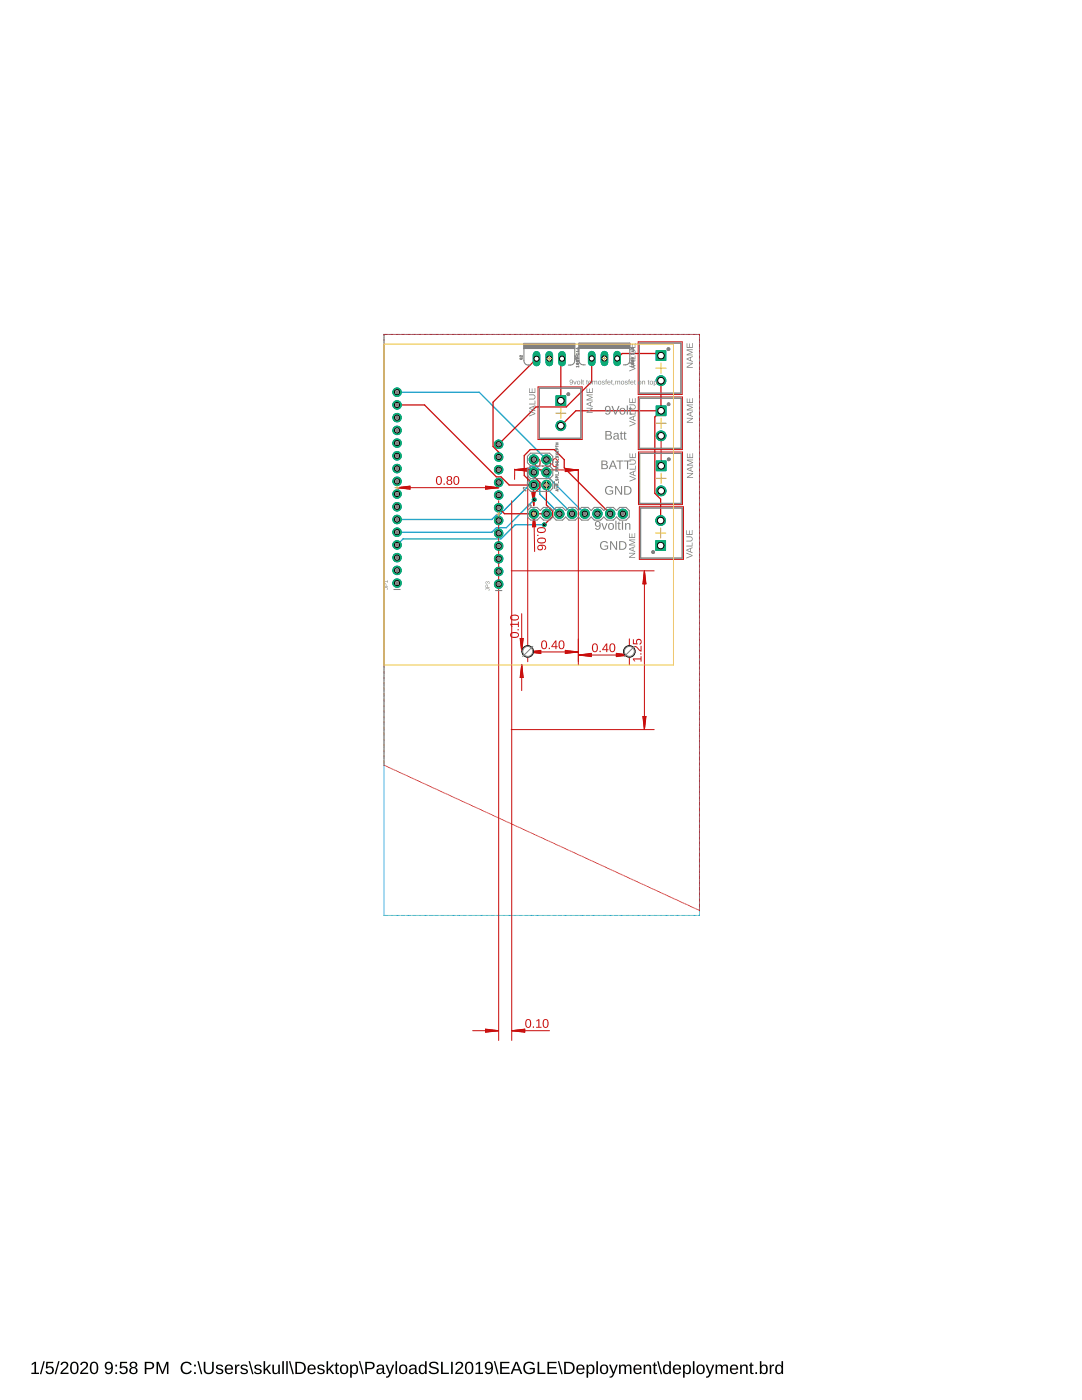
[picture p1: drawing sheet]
<svg xmlns="http://www.w3.org/2000/svg" width="216mm" height="279mm" viewBox="0 0 216 279" stroke-linecap="round" stroke-linejoin="round" font-family="sans-serif">
<path d="M6.3 272.2l.6-.4h.3v2.2h.6v.2h-1.5v-.2h.6v-1.9l-.6 .4zM8.7 271.7h.2l-.7 2.5h-.2zM9.2 271.8h1.4v.2h-1.1v.8a.83 .83 0 0 1 1.1 .2 .83 .83 0 0 1-.1 1.1 .83 .83 0 0 1-1.2 0l-.2-.4 .3-.1a.55 .55 0 0 0 .8 .3 .55 .55 0 0 0 .1-.9 .55 .55 0 0 0-.8 .1h-.3zM11.6 271.7h.3l-.7 2.5h-.3zM12.3 271.9a.79 .79 0 0 1 1.3 .2 .79 .79 0 0 1-.5 1.1l-.7 .8h1.3v.2h-1.6a2.08 2.08 0 0 1 1-1.3 .48 .48 0 0 0 .1-.8 .48 .48 0 0 0-.8 .3h-.3zM14.4 271.9a.91 .91 0 0 1 1 .1 .91 .91 0 0 1 .3 1 .89 .89 0 0 1-.4 1.1 .89 .89 0 0 1-1.1-.2l-.2-.5v-.8zM14.5 272.1a1.65 1.65 0 0 0 .2 1.9h.1a1.12 1.12 0 0 0 .5-1.6l-.3-.4zM16.3 271.9a.79 .79 0 0 1 1.2 .2 .79 .79 0 0 1-.5 1.1l-.7 .8h1.3v.2h-1.6a2.08 2.08 0 0 1 1-1.3 .48 .48 0 0 0 .1-.8 .48 .48 0 0 0-.8 .3h-.3zM18.3 271.9a.91 .91 0 0 1 1.1 .1 .91 .91 0 0 1 .2 1 .89 .89 0 0 1-.3 1.1 .89 .89 0 0 1-1.2-.2l-.2-.5v-.8zM18.5 272.1a1.65 1.65 0 0 0 .1 1.9h.2a1.12 1.12 0 0 0 .4-1.6l-.3-.4zM21.1 272a.89 .89 0 0 1 1.1-.1 .89 .89 0 0 1 .3 1 .94 .94 0 0 1-.3 1.1 .94 .94 0 0 1-1.1 0l-.2-.3h.3a.52 .52 0 0 0 .7 .2 .52 .52 0 0 0 .3-.6v-.3a.78 .78 0 0 1-1.2 .1 .78 .78 0 0 1 .1-1.1zM21.1 272.6a.55 .55 0 0 0 1.1 0 .55 .55 0 0 0-1.1 0zM23 272.3h.4v.4h-.4zM23 273.9h.4v.3h-.4zM24 271.8h1.4v.2h-1.1l-.1 .8a.83 .83 0 0 1 1.1 .2 .83 .83 0 0 1-.1 1.1 .83 .83 0 0 1-1.1 0l-.3-.4 .3-.1a.55 .55 0 0 0 .8 .3 .55 .55 0 0 0 .1-.9 .55 .55 0 0 0-.8 .1h-.3zM26.1 271.9a.74 .74 0 0 1 .9-.1 .74 .74 0 0 1 .3 .9l-.3 .2a.71 .71 0 0 1 .4 1 .71 .71 0 0 1-1 .3 .66 .66 0 0 1-.6-.6 .66 .66 0 0 1 .5-.7l-.4-.3v-.4zM26.2 272.4a.45 .45 0 0 0 .9 0 .45 .45 0 0 0-.9 0zM26.1 273.5a.51 .51 0 0 0 1 0 .51 .51 0 0 0-1 0zM28.9 271.8a2.12 2.12 0 0 1 1.6 .2 .76 .76 0 0 1 .2 .8 .76 .76 0 0 1-.8 .5h-.7v.9h-.3zM29.2 272v1h1a.49 .49 0 0 0 0-.9zM31.2 271.8h.5l.7 2.1 .8-2.1h.4v2.4h-.3v-2.1l-.8 2.1h-.2l-.8-2.1v2.1h-.3zM36.4 272.1a1.21 1.21 0 0 1 1.9 .2l-.4 .2a.87 .87 0 0 0-1.1-.4 .87 .87 0 0 0-.4 1.2 .84 .84 0 0 0 .7 .7 .84 .84 0 0 0 .9-.5l.3 .1a1.25 1.25 0 0 1-1.9 .4 1.25 1.25 0 0 1 0-1.9zM38.7 272.3h.4v.4h-.4zM38.7 273.9h.4v.3h-.4zM39.4 271.7h.3l.7 2.5h-.3zM40.6 271.8h.4v1.5a.68 .68 0 0 0 .7 .7 .68 .68 0 0 0 .6-.7v-1.5h.4v1.5a1.01 1.01 0 0 1-1 .9 1.01 1.01 0 0 1-1.1-.9zM43.3 272.5a.85 .85 0 0 1 1.2 .3h-.2a.39 .39 0 0 0-.5-.3 .39 .39 0 0 0-.3 .5l.2 .1a.67 .67 0 0 1 .7 .2 .67 .67 0 0 1 .1 .7 .91 .91 0 0 1-1.5-.2l.3-.1a.45 .45 0 0 0 .5 .4 .45 .45 0 0 0 .4-.6h-.1a.82 .82 0 0 1-1-.8zM45.1 272.6a.85 .85 0 0 1 1-.2 .85 .85 0 0 1 .4 .9h-1.3a.54 .54 0 0 0 .3 .7 .54 .54 0 0 0 .7-.3l.3 .1a.89 .89 0 0 1-1.2 .4 .89 .89 0 0 1-.4-1.2zM45.3 272.7l-.1 .4h1l-.3-.5zM46.9 272.3h.3v.4l.2-.3 .4-.1v.3h-.4l-.1 .3-.1 1.3h-.3zM48.2 272.5a.85 .85 0 0 1 1.2 .3h-.2a.39 .39 0 0 0-.5-.3 .39 .39 0 0 0-.3 .5l.2 .1a.67 .67 0 0 1 .7 .2 .67 .67 0 0 1 .1 .7 .91 .91 0 0 1-1.5-.2l.3-.1a.45 .45 0 0 0 .5 .4 .45 .45 0 0 0 .4-.6h-.1a.82 .82 0 0 1-1-.8zM49.6 271.7h.3l.7 2.5h-.3zM50.9 272.5a.85 .85 0 0 1 1.3 .3h-.3a.39 .39 0 0 0-.5-.3 .39 .39 0 0 0-.2 .5l.2 .1a.67 .67 0 0 1 .6 .2 .67 .67 0 0 1 .1 .7 .91 .91 0 0 1-1.4-.2l.3-.1a.45 .45 0 0 0 .5 .4 .45 .45 0 0 0 .3-.6h-.1a.82 .82 0 0 1-.9-.8zM52.6 271.7h.3v1.6l.8-1h.4l-.8 .8 .8 1.1h-.3l-.7-.8-.2 .1v.7h-.3zM54.4 272.3h.3v1.2a.45 .45 0 0 0 .5 .5 .45 .45 0 0 0 .3-.6v-1.1h.3l.1 1.9h-.3l-.1-.3a.63 .63 0 0 1-.7 .3 .63 .63 0 0 1-.4-.6zM56.3 271.7h.3v2.5h-.3zM57.1 271.7h.3v2.5h-.3zM57.7 271.7h.2l.7 2.5h-.2zM58.9 271.8h.8a1.22 1.22 0 0 1 1.3 1.1 1.22 1.22 0 0 1-1.2 1.3h-.9zM59.3 272v2h.5a.95 .95 0 0 0 .9-1 .95 .95 0 0 0-1-1zM61.6 272.6a.85 .85 0 0 1 1-.2 .85 .85 0 0 1 .4 .9h-1.3a.54 .54 0 0 0 .3 .7 .54 .54 0 0 0 .7-.3l.3 .1a.89 .89 0 0 1-1.2 .4 .89 .89 0 0 1-.4-1.2zM61.8 272.7l-.1 .4h1l-.3-.5zM63.5 272.5a.85 .85 0 0 1 1.3 .3h-.3a.39 .39 0 0 0-.5-.3 .39 .39 0 0 0-.3 .5l.2 .1a.67 .67 0 0 1 .7 .2 .67 .67 0 0 1 .1 .7 .91 .91 0 0 1-1.4-.2l.2-.1a.45 .45 0 0 0 .6 .4 .45 .45 0 0 0 .3-.6h-.1a.82 .82 0 0 1-.9-.8zM65.2 271.7h.3v1.6l.8-1h.4l-.8 .8 .8 1.1h-.4l-.6-.8-.2 .1v.7h-.3zM67.1 271.9h.2v.4h.3v.3h-.3v1.2l.1 .2h.2v.2h-.5l-.1-.1v-1.5h-.3v-.3h.3zM68 272.6a.89 .89 0 0 1 1.2-.1 .89 .89 0 0 1 .3 1.1 .89 .89 0 0 1-1.3 .6 .89 .89 0 0 1-.3-1.3zM68.4 272.6a.86 .86 0 0 0 .2 1.4 .79 .79 0 0 0 .6-.7 .79 .79 0 0 0-.5-.8zM69.9 272.3h.3v.3a.71 .71 0 0 1 .9-.2 .71 .71 0 0 1 .4 .9 .76 .76 0 0 1-1 .9l-.3-.3v1h-.3zM70.4 272.6a.84 .84 0 0 0 .3 1.4 .83 .83 0 0 0 0-1.4zM71.6 271.7h.3l.7 2.5h-.3zM72.9 271.8a2.12 2.12 0 0 1 1.6 .2 .76 .76 0 0 1 .2 .8 .76 .76 0 0 1-.8 .5h-.7v.9h-.3zM73.2 272v1h1a.49 .49 0 0 0 0-.9zM75.4 272.4a.74 .74 0 0 1 .8-.1 .74 .74 0 0 1 .4 .6v1l.3 .1v.2h-.4l-.2-.3a.63 .63 0 0 1-.8 .4 .63 .63 0 0 1-.4-.8 .63 .63 0 0 1 .8-.4h.4a.42 .42 0 0 0-.3-.6 .42 .42 0 0 0-.5 .3h-.3zM75.5 273.4a.39 .39 0 0 0 .1 .6 .39 .39 0 0 0 .6-.2l.1-.5zM76.9 272.3h.4l.5 1.6 .5-1.6h.4l-.7 1.9a.79 .79 0 0 1-1 .7v-.2h.4l.3-.5zM78.9 271.7h.3v2.5h-.3zM79.8 272.6a.89 .89 0 0 1 1.2-.1 .89 .89 0 0 1 .3 1.1 .89 .89 0 0 1-1.3 .6 .89 .89 0 0 1-.3-1.3zM80.2 272.6a.86 .86 0 0 0 .2 1.4 .79 .79 0 0 0 .6-.7 .79 .79 0 0 0-.5-.8zM81.9 272.4a.74 .74 0 0 1 .8-.1 .74 .74 0 0 1 .4 .6v1l.3 .1v.2h-.4l-.2-.3a.63 .63 0 0 1-.8 .4 .63 .63 0 0 1-.4-.8 .63 .63 0 0 1 .8-.4h.4a.42 .42 0 0 0-.3-.6 .42 .42 0 0 0-.5 .3h-.3zM82 273.4a.39 .39 0 0 0 .1 .6 .39 .39 0 0 0 .5-.2l.2-.5zM83.7 272.6a.67 .67 0 0 1 1.1 0v-.9h.3v2.5h-.3v-.3a.71 .71 0 0 1-.9 .3 .71 .71 0 0 1-.4-.9zM84 272.7a.91 .91 0 0 0 .3 1.3 .79 .79 0 0 0 .5-.7 .79 .79 0 0 0-.5-.8zM85.7 272a1.11 1.11 0 0 1 1.8 .3l-.3 .1a.63 .63 0 0 0-.7-.4 .63 .63 0 0 0-.5 .5l.6 .3a.75 .75 0 0 1 .9 .8 .75 .75 0 0 1-.9 .6 .89 .89 0 0 1-1.1-.6h.3a.78 .78 0 0 0 .7 .4 .78 .78 0 0 0 .7-.4 1.74 1.74 0 0 0-1.3-.7l-.3-.4zM88 271.8h.3v2.1h1.3v.3h-1.6zM90 271.8h.3v2.4h-.3zM91.1 271.9a.79 .79 0 0 1 1.2 .2 .79 .79 0 0 1-.4 1.1l-.7 .8h1.3v.2h-1.7a2.08 2.08 0 0 1 1.1-1.3 .48 .48 0 0 0 0-.8 .48 .48 0 0 0-.7 .3h-.3zM93.1 271.9a.91 .91 0 0 1 1.1 .1 .91 .91 0 0 1 .3 1 .89 .89 0 0 1-.4 1.1 .89 .89 0 0 1-1.1-.2l-.2-.5v-.8zM93.3 272.1a1.65 1.65 0 0 0 .1 1.9h.2a1.12 1.12 0 0 0 .5-1.6l-.3-.4zM94.9 272.2l.6-.4h.3v2.2h.6v.2h-1.5v-.2h.6v-1.9l-.6 .4zM96.9 272a.89 .89 0 0 1 1.1-.1 .89 .89 0 0 1 .4 1 .94 .94 0 0 1-.3 1.1 .94 .94 0 0 1-1.2 0l-.1-.3h.3a.52 .52 0 0 0 .6 .2 .52 .52 0 0 0 .3-.6l.1-.3a.78 .78 0 0 1-1.2 .1 .78 .78 0 0 1 0-1.1zM97 272.6a.54 .54 0 0 0 1 0 .54 .54 0 0 0-1 0zM98.5 271.7h.3l.7 2.5h-.3zM99.8 271.8h1.8v.3h-1.5v.7h1.4v.3h-1.4v.8h1.6v.3h-1.9zM102.9 271.8h.3l1 2.4h-.3l-.3-.7h-1.1l-.3 .7h-.3zM103.1 272l-.5 1.2h.9zM104.7 272.1a1.27 1.27 0 0 1 2 .2l-.4 .1a.93 .93 0 0 0-1.3-.2 .93 .93 0 0 0-.2 1.3 1.03 1.03 0 0 0 1.6 .2v-.4h-.7v-.3h1v.8a1.33 1.33 0 0 1-1.9 .2 1.33 1.33 0 0 1-.1-1.9zM107.3 271.8h.3v2.1h1.2v.3h-1.5zM109.2 271.8h1.9v.3h-1.5v.7h1.4v.3h-1.4v.8h1.5v.3h-1.9zM111.3 271.7h.3l.7 2.5h-.3zM112.6 271.8h.8a1.22 1.22 0 0 1 1.3 1.1 1.22 1.22 0 0 1-1.2 1.3h-.9zM112.9 272v2h.5a.95 .95 0 0 0 .9-1 .95 .95 0 0 0-.9-1zM115.2 272.6a.85 .85 0 0 1 1-.2 .85 .85 0 0 1 .4 .9h-1.3a.54 .54 0 0 0 .3 .7 .54 .54 0 0 0 .7-.3l.3 .1a.89 .89 0 0 1-1.2 .4 .89 .89 0 0 1-.4-1.2zM115.5 272.7l-.2 .4h1l-.3-.5zM117 272.3h.3v.3a.71 .71 0 0 1 1-.2 .71 .71 0 0 1 .3 .9 .76 .76 0 0 1-.9 .9l-.4-.3v1h-.3zM117.6 272.6a.84 .84 0 0 0 .2 1.4 .83 .83 0 0 0 .1-1.4zM119 271.7h.3v2.5h-.3zM119.9 272.6a.89 .89 0 0 1 1.2-.1 .89 .89 0 0 1 .2 1.1 .89 .89 0 0 1-1.2 .6 .89 .89 0 0 1-.3-1.3zM120.2 272.6a.86 .86 0 0 0 .3 1.4 .79 .79 0 0 0 .5-.7 .79 .79 0 0 0-.5-.8zM121.5 272.3h.4l.5 1.6 .6-1.6h.3l-.7 1.9a.79 .79 0 0 1-1 .7v-.2h.4l.3-.5zM123.5 272.3h.3v.4a.58 .58 0 0 1 .6-.4 .58 .58 0 0 1 .5 .4 .58 .58 0 0 1 .7-.4 .58 .58 0 0 1 .4 .7v1.2h-.3v-1.4a.41 .41 0 0 0-.6-.2 .41 .41 0 0 0-.2 .5v1.1h-.3v-1.4a.41 .41 0 0 0-.5-.2 .41 .41 0 0 0-.3 .5v1.1h-.3zM126.6 272.6a.85 .85 0 0 1 1-.2 .85 .85 0 0 1 .4 .9h-1.3a.54 .54 0 0 0 .3 .7 .54 .54 0 0 0 .7-.3l.3 .1a.89 .89 0 0 1-1.2 .4 .89 .89 0 0 1-.4-1.2zM126.9 272.7l-.2 .4h1l-.3-.5zM128.4 272.3h.3v.4a.63 .63 0 0 1 .8-.4 .63 .63 0 0 1 .4 .7v1.2h-.3v-1.2a.45 .45 0 0 0-.5-.5 .45 .45 0 0 0-.3 .6v1.1h-.4zM130.5 271.9h.2v.4h.4v.3h-.4v1.2l.1 .2h.3v.2h-.5l-.1-.1-.1-1.5h-.2v-.3h.2zM131.1 271.7h.3l.7 2.5h-.3zM132.4 272.6a.67 .67 0 0 1 1.1 0v-.9h.4v2.5h-.3l-.1-.3a.71 .71 0 0 1-.9 .3 .71 .71 0 0 1-.3-.9zM132.7 272.7a.91 .91 0 0 0 .3 1.3 .79 .79 0 0 0 .5-.7 .79 .79 0 0 0-.5-.8zM134.5 272.6a.85 .85 0 0 1 1-.2 .85 .85 0 0 1 .4 .9h-1.3a.54 .54 0 0 0 .3 .7 .54 .54 0 0 0 .7-.3l.2 .1a.89 .89 0 0 1-1.1 .4 .89 .89 0 0 1-.4-1.2zM134.7 272.7l-.1 .4h1l-.3-.5zM136.3 272.3h.3v.3a.71 .71 0 0 1 .9-.2 .71 .71 0 0 1 .4 .9 .76 .76 0 0 1-1 .9l-.3-.3v1h-.3zM136.8 272.6a.84 .84 0 0 0 .3 1.4 .83 .83 0 0 0 0-1.4zM138.3 271.7h.3v2.5h-.3zM139.2 272.6a.89 .89 0 0 1 1.1-.1 .89 .89 0 0 1 .3 1.1 .89 .89 0 0 1-1.2 .6 .89 .89 0 0 1-.4-1.3zM139.5 272.6a.86 .86 0 0 0 .3 1.4 .79 .79 0 0 0 .5-.7 .79 .79 0 0 0-.5-.8zM140.8 272.3h.3l.6 1.6 .5-1.6h.3l-.7 1.9a.79 .79 0 0 1-.9 .7v-.2h.3l.3-.5zM142.8 272.3h.3v.4a.58 .58 0 0 1 .5-.4 .58 .58 0 0 1 .5 .4 .58 .58 0 0 1 .7-.4 .58 .58 0 0 1 .5 .7v1.2h-.4v-1.4a.41 .41 0 0 0-.5-.2 .41 .41 0 0 0-.2 .5v1.1h-.3l-.1-1.4a.41 .41 0 0 0-.5-.2 .41 .41 0 0 0-.2 .5v1.1h-.3zM145.9 272.6a.85 .85 0 0 1 1-.2 .85 .85 0 0 1 .4 .9h-1.3a.54 .54 0 0 0 .3 .7 .54 .54 0 0 0 .7-.3l.2 .1a.89 .89 0 0 1-1.1 .4 .89 .89 0 0 1-.4-1.2zM146.1 272.7l-.1 .4h1l-.3-.5zM147.7 272.3h.3v.4a.63 .63 0 0 1 .7-.4 .63 .63 0 0 1 .5 .7v1.2h-.3v-1.2a.45 .45 0 0 0-.5-.5 .45 .45 0 0 0-.4 .6v1.1h-.3zM149.8 271.9h.2v.4h.3v.3h-.3v1.2l.1 .2h.3v.2h-.5l-.2-.1v-1.5h-.2v-.3h.2zM150.7 273.8h.4v.4h-.4zM151.6 271.7h.3v.9a.71 .71 0 0 1 .9-.2 .71 .71 0 0 1 .4 .9 .76 .76 0 0 1-.9 .9l-.4-.3v.3h-.3zM152.1 272.6a.84 .84 0 0 0 .3 1.4 .83 .83 0 0 0 0-1.4zM153.6 272.3h.3v.4l.2-.3 .4-.1v.3h-.4l-.2 .3v1.3h-.3zM154.8 272.6a.67 .67 0 0 1 1.1 0v-.9h.4v2.5h-.3l-.1-.3a.71 .71 0 0 1-.9 .3 .71 .71 0 0 1-.3-.9zM155.1 272.7a.91 .91 0 0 0 .3 1.3 .79 .79 0 0 0 .5-.7 .79 .79 0 0 0-.5-.8z" fill="#000"/>
<path d="M110.6 96.2v1.2" fill="none" stroke="#808080" stroke-width=".21"/>
<g fill="none" stroke="#0696d7" stroke-width=".2">
<path d="M76.6 67h.1M76.6 67.2v.1M76.6 67.5h.1M76.6 67.7v.1M76.6 67.9v.1M76.6 68.2h.1M76.6 68.4v.1M76.6 68.7h.1M76.6 68.9v.1M76.6 69.2h.1M76.6 69.4h.1M76.6 69.6v.1"/>
<path d="M76.6 69.9h.1M76.6 70.1v.1M76.6 70.4h.1M76.6 70.6v.1M76.6 70.9h.1M76.6 71.1h.1M76.6 71.4h.1M76.6 71.6h.1M76.6 71.8v.1M76.6 72.1h.1M76.6 72.3h.1M76.6 72.6h.1"/>
<path d="M76.6 72.8h.1M76.6 73v.1M76.6 73.3h.1M76.6 73.5v.1M76.6 73.8h.1M76.6 74v.1M76.6 74.3h.1M76.6 74.5h.1M76.6 74.7v.1M76.6 75h.1M76.6 75.2v.1M76.6 75.5h.1"/>
<path d="M76.6 75.7v.1M76.6 75.9v.1M76.6 76.2h.1M76.6 76.4v.1M76.6 76.7h.1M76.6 76.9v.1M76.6 77.2h.1M76.6 77.4h.1M76.6 77.6v.1M76.6 77.9h.1M76.6 78.1v.1M76.6 78.4h.1"/>
<path d="M76.6 78.6v.1M76.6 78.9h.1M76.6 79.1h.1M76.6 79.4h.1M76.6 79.6h.1M76.6 79.8v.1M76.7 66.7l-.1 .1M76.9 66.7h.1M77.1 66.7h.1M77.3 66.7h.1M77.6 66.7h.1M77.8 66.7h.1"/>
<path d="M78.1 66.7h.1M78.3 66.7h.1M78.6 66.7h.1M78.8 66.7h.1M79.1 66.7h.1M79.3 66.7h.1M79.5 66.7h.1M79.8 66.7h.1M80 66.7h.1M80.3 66.7h.1M80.5 66.7h.1M80.8 66.7h.1"/>
<path d="M81 66.7h.1M81.2 66.7h.1M81.5 66.7h.1M81.7 66.7h.1M82 66.7h.1M82.2 66.7h.1M82.4 66.7h.1M82.7 66.7h.1M82.9 66.7h.1M83.2 66.7h.1M83.4 66.7h.1M83.7 66.7h.1"/>
<path d="M83.9 66.7h.1M84.2 66.7h.1M84.4 66.7h.1M84.6 66.7h.1M84.9 66.7h.1M85.1 66.7h.1M85.4 66.7h.1M85.6 66.7h.1M85.9 66.7h.1M86.1 66.7h.1M86.3 66.7h.1M86.6 66.7h.1"/>
<path d="M86.8 66.7h.1M87.1 66.7h.1M87.3 66.7h.1M87.5 66.7h.1M87.8 66.7h.1M88 66.7h.1M88.3 66.7h.1M88.5 66.7h.1M88.8 66.7h.1M89 66.7h.1M89.3 66.7h.1M89.5 66.7h.1"/>
<path d="M89.7 66.7h.1M90 66.7h.1M90.2 66.7h.1M90.5 66.7h.1M90.7 66.7h.1M91 66.7h.1M91.2 66.7h.1M91.4 66.7h.1M91.7 66.7h.1M91.9 66.7h.1M92.2 66.7h.1M92.4 66.7h.1"/>
<path d="M92.6 66.7h.1M92.9 66.7h.1M93.1 66.7h.1M93.4 66.7h.1M93.6 66.7h.1M93.9 66.7h.1M94.1 66.7h.1M94.4 66.7h.1M94.6 66.7h.1M94.8 66.7h.1M95.1 66.7h.1M95.3 66.7h.1"/>
<path d="M95.6 66.7h.1M95.8 66.7h.1M96.1 66.7h.1M96.3 66.7h.1M96.5 66.7h.1M96.8 66.7h.1M97 66.7h.1M97.3 66.7h.1M97.5 66.7h.1M97.7 66.7h.1M98 66.7h.1M98.2 66.7h.1"/>
<path d="M98.5 66.7h.1M98.7 66.7h.1M99 66.7h.1M99.2 66.7h.1M99.5 66.7h.1M99.7 66.7h.1M99.9 66.7h.1M100.2 66.7h.1M100.4 66.7h.1M100.7 66.7h.1M100.9 66.7h.1M101.2 66.7h.1"/>
<path d="M101.4 66.7h.1M101.6 66.7h.1M101.9 66.7h.1M102.1 66.7h.1M102.4 66.7h.1M102.6 66.7h.1M102.8 66.7h.1M103.1 66.7h.1M103.3 66.7h.1M103.6 66.7h.1M103.8 66.7h.1M104.1 66.7h.1"/>
<path d="M104.3 66.7h.1M104.6 66.7h.1M104.8 66.7h.1M105.1 66.7h.1M105.3 66.7h.1M105.5 66.7h.1M105.8 66.7h.1M106 66.7h.1M106.3 66.7h.1M106.5 66.7h.1M106.7 66.7h.1M107 66.7h.1"/>
<path d="M107.2 66.7h.1M107.5 66.7h.1M107.7 66.7h.1M107.9 66.7h.1M108.2 66.7h.1M108.4 66.7h.1M108.7 66.7h.1M108.9 66.7h.1M109.2 66.7h.1M109.4 66.7h.1M109.7 66.7h.1M109.9 66.7h.1"/>
<path d="M110.2 66.7h.1M110.4 66.7h.1M110.6 66.7h.1M110.9 66.7h.1M111.1 66.7h.1M111.4 66.7h.1M111.6 66.7h.1M111.8 66.7h.1M112.1 66.7h.1M112.3 66.7h.1M112.6 66.7h.1M112.8 66.7h.1"/>
<path d="M113.1 66.7h.1M113.3 66.7h.1M113.5 66.7h.1M113.8 66.7h.1M114 66.7h.1M114.3 66.7h.1M114.5 66.7h.1M114.8 66.7h.1M115 66.7h.1M115.3 66.7h.1M115.5 66.7h.1M115.7 66.7h.1"/>
<path d="M116 66.7h.1M116.2 66.7h.1M116.5 66.7h.1M116.7 66.7h.1M116.9 66.7h.1M117.2 66.7h.1M117.4 66.7h.1M117.7 66.7h.1M117.9 66.7h.1M118.2 66.7h.1M118.4 66.7h.1M118.6 66.7h.1"/>
<path d="M118.9 66.7h.1M119.1 66.7h.1M119.4 66.7h.1M119.6 66.7h.1M119.9 66.7h.1M120.1 66.7h.1M120.4 66.7h.1M120.6 66.7h.1M120.8 66.7h.1M121.1 66.7h.1M121.3 66.7h.1M121.6 66.7h.1"/>
<path d="M121.8 66.7h.1M122 66.7h.1M122.3 66.7h.1M122.5 66.7h.1M122.8 66.7h.1M123 66.7h.1M123.3 66.7h.1M123.5 66.7h.1M123.7 66.7h.1M124 66.7h.1M124.2 66.7h.1M124.5 66.7h.1"/>
<path d="M124.7 66.7h.1M125 66.7h.1M125.2 66.7h.1M125.4 66.7h.1M125.7 66.7h.1M125.9 66.7h.1M126.2 66.7h.1M126.4 66.7h.1M126.7 66.7h.1M126.9 66.7h.1M127.1 66.7h.1M127.4 66.7h.1"/>
<path d="M127.6 66.7h.1M127.9 66.7h.1M128.1 66.7h.1M128.4 66.7h.1M128.6 66.7h.1M128.8 66.7h.1M129.1 66.7h.1M129.3 66.7h.1M129.6 66.7h.1M129.8 66.7h.1M130.1 66.7h.1M130.3 66.7h.1"/>
<path d="M130.5 66.7h.1M130.8 66.7h.1M131 66.7h.1M131.3 66.7h.1M131.5 66.7h.1M131.8 66.7h.1M132 66.7h.1M132.2 66.7h.1M132.5 66.7h.1M132.7 66.7h.1M133 66.7h.1M133.2 66.7h.1"/>
<path d="M133.5 66.7h.1M133.7 66.7h.1M133.9 66.7h.1M134.2 66.7h.1M134.4 66.7h.1M134.7 66.7h.1M134.9 66.7h.1M135.1 66.7h.1M135.4 66.7h.1M135.6 66.7h.1M135.9 66.7h.1M136.1 66.7h.1"/>
<path d="M136.4 66.7h.1M136.6 66.7h.1M136.9 66.7h.1M137.1 66.7h.1M137.4 66.7h.1M137.6 66.7h.1M137.8 66.7h.1M138.1 66.7h.1M138.3 66.7h.1M138.6 66.7h.1M138.8 66.7h.1M139 66.7h.1"/>
<path d="M139.3 66.7h.1M139.5 66.7l.1 .1M139.6 67h.1M139.6 67.2v.1M139.6 67.5h.1M139.6 67.7v.1M139.6 67.9v.1M139.6 68.2h.1M139.6 68.4v.1M139.6 68.7h.1M139.6 68.9v.1M139.6 69.2h.1"/>
<path d="M139.6 69.4h.1M139.6 69.6v.1M139.6 69.9h.1M139.6 70.1v.1M139.6 70.4h.1M139.6 70.6v.1M139.6 70.9h.1M139.6 71.1h.1M139.6 71.4h.1M139.6 71.6h.1M139.6 71.8v.1M139.6 72.1h.1"/>
<path d="M139.6 72.3h.1M139.6 72.6h.1M139.6 72.8h.1M139.6 73v.1M139.6 73.3h.1M139.6 73.5v.1M139.6 73.8h.1M139.6 74v.1M139.6 74.3h.1M139.6 74.5h.1M139.6 74.7v.1M139.6 75h.1"/>
<path d="M139.6 75.2v.1M139.6 75.5h.1M139.6 75.7v.1M139.6 75.9v.1M139.6 76.2h.1M139.6 76.4v.1M139.6 76.7h.1M139.6 76.9v.1M139.6 77.2h.1M139.6 77.4h.1M139.6 77.6v.1M139.6 77.9h.1"/>
<path d="M139.6 78.1v.1M139.6 78.4h.1M139.6 78.6v.1M139.6 78.9h.1M139.6 79.1h.1M139.6 79.4h.1M139.6 79.6h.1M139.6 79.8v.1M76.6 80.1h.1M76.6 80.3v.1M76.6 80.6h.1M76.6 80.8h.1"/>
<path d="M76.6 81v.1M76.6 81.3h.1M76.6 81.5v.1M76.6 81.8h.1M76.6 82v.1M76.6 82.3h.1M76.6 82.5h.1M76.6 82.7v.1M76.6 83h.1M76.6 83.2v.1M76.6 83.5h.1M76.6 83.7v.1"/>
<path d="M76.6 83.9v.1M76.6 84.2h.1M76.6 84.4v.1M76.6 84.7h.1M76.6 84.9v.1M76.6 85.2h.1M76.6 85.4h.1M76.6 85.7h.1M76.6 85.9h.1M76.6 86.1v.1M76.6 86.4h.1M76.6 86.6v.1"/>
<path d="M76.6 86.9h.1M76.6 87.1h.1M76.6 87.4h.1M76.6 87.6h.1M76.6 87.8v.1M76.6 88.1h.1M76.6 88.3v.1M76.6 88.6h.1M76.6 88.8v.1M76.6 89v.1M76.6 89.3h.1M76.6 89.5v.1"/>
<path d="M76.6 89.8h.1M76.6 90v.1M76.6 90.3h.1M76.6 90.5v.1M76.6 90.7v.1M76.6 91h.1M76.6 91.2v.1M76.6 91.5h.1M76.6 91.7v.1M76.6 91.9v.1M76.6 92.2h.1M76.6 92.4v.1"/>
<path d="M76.6 92.7h.1M76.6 92.9v.1M76.6 93.2h.1M76.6 93.4v.1M76.6 93.7h.1M76.6 93.9h.1M76.6 94.1v.1M76.6 94.4h.1M76.6 94.6v.1M76.6 94.9h.1M76.6 95.1h.1M76.6 95.4h.1"/>
<path d="M76.6 95.6h.1M76.6 95.8v.1M76.6 96.1h.1M76.6 96.3v.1M76.6 96.6h.1M76.6 96.8v.1M76.6 97v.1M76.6 97.3h.1M76.6 97.5v.1M76.6 97.8h.1M76.6 98v.1M76.6 98.3h.1"/>
<path d="M76.6 98.5v.1M76.6 98.7v.1M76.6 99h.1M76.6 99.2v.1M76.6 99.5h.1M76.6 99.7v.1M76.6 100h.1M139.6 80.1h.1M139.6 80.3v.1M139.6 80.6h.1M139.6 80.8h.1M139.6 81v.1"/>
<path d="M139.6 81.3h.1M139.6 81.5v.1M139.6 81.8h.1M139.6 82v.1M139.6 82.3h.1M139.6 82.5h.1M139.6 82.7v.1M139.6 83h.1M139.6 83.2v.1M139.6 83.5h.1M139.6 83.7v.1M139.6 83.9v.1"/>
<path d="M139.6 84.2h.1M139.6 84.4v.1M139.6 84.7h.1M139.6 84.9v.1M139.6 85.2h.1M139.6 85.4h.1M139.6 85.7h.1M139.6 85.9h.1M139.6 86.1v.1M139.6 86.4h.1M139.6 86.6v.1M139.6 86.9h.1"/>
<path d="M139.6 87.1h.1M139.6 87.4h.1M139.6 87.6h.1M139.6 87.8v.1M139.6 88.1h.1M139.6 88.3v.1M139.6 88.6h.1M139.6 88.8v.1M139.6 89v.1M139.6 89.3h.1M139.6 89.5v.1M139.6 89.8h.1"/>
<path d="M139.6 90v.1M139.6 90.3h.1M139.6 90.5v.1M139.6 90.7v.1M139.6 91h.1M139.6 91.2v.1M139.6 91.5h.1M139.6 91.7v.1M139.6 91.9v.1M139.6 92.2h.1M139.6 92.4v.1M139.6 92.7h.1"/>
<path d="M139.6 92.9v.1M139.6 93.2h.1M139.6 93.4v.1M139.6 93.7h.1M139.6 93.9h.1M139.6 94.1v.1M139.6 94.4h.1M139.6 94.6v.1M139.6 94.9h.1M139.6 95.1h.1M139.6 95.4h.1M139.6 95.6h.1"/>
<path d="M139.6 95.8v.1M139.6 96.1h.1M139.6 96.3v.1M139.6 96.6h.1M139.6 96.8v.1M139.6 97v.1M139.6 97.3h.1M139.6 97.5v.1M139.6 97.8h.1M139.6 98v.1M139.6 98.3h.1M139.6 98.5v.1"/>
<path d="M139.6 98.7v.1M139.6 99h.1M139.6 99.2v.1M139.6 99.5h.1M139.6 99.7v.1M139.6 100h.1M76.6 100.2h.1M76.6 100.4v.1M76.6 100.7h.1M76.6 100.9v.1M76.6 101.2h.1M76.6 101.4v.1"/>
<path d="M76.6 101.7h.1M76.6 101.9h.1M76.6 102.2h.1M76.6 102.4h.1M76.6 102.6v.1M76.6 102.9h.1M76.6 103.1h.1M76.6 103.4h.1M76.6 103.6h.1M76.6 103.8v.1M76.6 104.1h.1M76.6 104.3v.1"/>
<path d="M76.6 104.6h.1M76.6 104.8v.1M76.6 105.1h.1M76.6 105.3h.1M76.6 105.5v.1M76.6 105.8h.1M76.6 106v.1M76.6 106.3h.1M76.6 106.5v.1M76.6 106.7v.1M76.6 107h.1M76.6 107.2v.1"/>
<path d="M76.6 107.5h.1M76.6 107.7v.1M76.6 108h.1M76.6 108.2h.1M76.6 108.5h.1M76.6 108.7h.1M76.6 108.9v.1M76.6 109.2h.1M76.6 109.4v.1M76.6 109.7h.1M76.6 109.9h.1M76.6 110.2h.1"/>
<path d="M76.6 110.4h.1M76.6 110.6v.1M76.6 110.9h.1M76.6 111.1v.1M76.6 111.4h.1M76.6 111.6h.1M76.6 111.8v.1M76.6 112.1h.1M76.6 112.3v.1M76.6 112.6h.1M76.6 112.8v.1M76.6 113.1h.1"/>
<path d="M76.6 113.3h.1M76.6 113.5v.1M76.6 113.8h.1M76.6 114v.1M76.6 114.3h.1M76.6 114.5v.1M76.6 114.7v.1M76.6 115h.1M76.6 115.2v.1M76.6 115.5h.1M76.6 115.7v.1M76.6 116h.1"/>
<path d="M76.6 116.2h.1M76.6 116.5h.1M76.6 116.7h.1M76.6 116.9v.1M76.6 117.2h.1M76.6 117.4v.1M76.6 117.7h.1M76.6 117.9h.1M76.6 118.2h.1M76.6 118.4h.1M76.6 118.6v.1M76.6 118.9h.1"/>
<path d="M76.6 119.1v.1M76.6 119.4h.1M76.6 119.6v.1M76.6 119.8v.1M139.6 100.2h.1M139.6 100.4v.1M139.6 100.7h.1M139.6 100.9v.1M139.6 101.2h.1M139.6 101.4v.1M139.6 101.7h.1M139.6 101.9h.1"/>
<path d="M139.6 102.2h.1M139.6 102.4h.1M139.6 102.6v.1M139.6 102.9h.1M139.6 103.1h.1M139.6 103.4h.1M139.6 103.6h.1M139.6 103.8v.1M139.6 104.1h.1M139.6 104.3v.1M139.6 104.6h.1M139.6 104.8v.1"/>
<path d="M139.6 105.1h.1M139.6 105.3h.1M139.6 105.5v.1M139.6 105.8h.1M139.6 106v.1M139.6 106.3h.1M139.6 106.5v.1M139.6 106.7v.1M139.6 107h.1M139.6 107.2v.1M139.6 107.5h.1M139.6 107.7v.1"/>
<path d="M139.6 108h.1M139.6 108.2h.1M139.6 108.5h.1M139.6 108.7h.1M139.6 108.9v.1M139.6 109.2h.1M139.6 109.4v.1M139.6 109.7h.1M139.6 109.9h.1M139.6 110.2h.1M139.6 110.4h.1M139.6 110.6v.1"/>
<path d="M139.6 110.9h.1M139.6 111.1v.1M139.6 111.4h.1M139.6 111.6h.1M139.6 111.8v.1M139.6 112.1h.1M139.6 112.3v.1M139.6 112.6h.1M139.6 112.8v.1M139.6 113.1h.1M139.6 113.3h.1M139.6 113.5v.1"/>
<path d="M139.6 113.8h.1M139.6 114v.1M139.6 114.3h.1M139.6 114.5v.1M139.6 114.7v.1M139.6 115h.1M139.6 115.2v.1M139.6 115.5h.1M139.6 115.7v.1M139.6 116h.1M139.6 116.2h.1M139.6 116.5h.1"/>
<path d="M139.6 116.7h.1M139.6 116.9v.1M139.6 117.2h.1M139.6 117.4v.1M139.6 117.7h.1M139.6 117.9h.1M139.6 118.2h.1M139.6 118.4h.1M139.6 118.6v.1M139.6 118.9h.1M139.6 119.1v.1M139.6 119.4h.1"/>
<path d="M139.6 119.6v.1M139.6 119.8v.1M76.6 120.1h.1M76.6 120.3v.1M76.6 120.6h.1M76.6 120.8v.1M76.6 121.1h.1M76.6 121.3h.1M76.6 121.5v.1M76.6 121.8h.1M76.6 122v.1M76.6 122.3h.1"/>
<path d="M76.6 122.5v.1M76.6 122.8h.1M76.6 123h.1M76.6 123.2v.1M76.6 123.5h.1M76.6 123.7v.1M76.6 124h.1M76.6 124.2h.1M76.6 124.5h.1M76.6 124.7h.1M76.6 124.9v.1M76.6 125.2h.1"/>
<path d="M76.6 125.4v.1M76.6 125.7h.1M76.6 125.9h.1M76.6 126.2h.1M76.6 126.4h.1M76.6 126.6v.1M76.6 126.9h.1M76.6 127.1v.1M76.6 127.4h.1M76.6 127.6v.1M76.6 127.8v.1M76.6 128.1h.1"/>
<path d="M76.6 128.3v.1M76.6 128.6h.1M76.6 128.8v.1M76.6 129.1h.1M76.6 129.3h.1M76.6 129.5v.1M76.6 129.8h.1M76.6 130v.1M76.6 130.3h.1M76.6 130.5v.1M76.6 130.8h.1M76.6 131h.1"/>
<path d="M76.6 131.3h.1M76.6 131.5h.1M76.6 131.7v.1M76.6 132h.1M76.6 132.2h.1M76.6 132.5h.1M76.6 132.7h.1M76.6 132.9v.1M76.6 133.2h.1M76.6 133.4v.1M76.6 133.7h.1M76.6 133.9v.1"/>
<path d="M76.6 134.2h.1M76.6 134.4h.1M76.6 134.6v.1M76.6 134.9h.1M76.6 135.1v.1M76.6 135.4h.1M76.6 135.6v.1M76.6 135.8v.1M76.6 136.1h.1M76.6 136.3v.1M76.6 136.6h.1M76.6 136.8v.1"/>
<path d="M76.6 137.1h.1M76.6 137.3v.1M76.6 137.5v.1M76.6 137.8h.1M76.6 138v.1M76.6 138.3h.1M76.6 138.5v.1M76.6 138.8h.1M76.6 139h.1M76.6 139.3h.1M76.6 139.5h.1M76.6 139.7v.1"/>
<path d="M76.6 140h.1M139.6 120.1h.1M139.6 120.3v.1M139.6 120.6h.1M139.6 120.8v.1M139.6 121.1h.1M139.6 121.3h.1M139.6 121.5v.1M139.6 121.8h.1M139.6 122v.1M139.6 122.3h.1M139.6 122.5v.1"/>
<path d="M139.6 122.8h.1M139.6 123h.1M139.6 123.2v.1M139.6 123.5h.1M139.6 123.7v.1M139.6 124h.1M139.6 124.2h.1M139.6 124.5h.1M139.6 124.7h.1M139.6 124.9v.1M139.6 125.2h.1M139.6 125.4v.1"/>
<path d="M139.6 125.7h.1M139.6 125.9h.1M139.6 126.2h.1M139.6 126.4h.1M139.6 126.6v.1M139.6 126.9h.1M139.6 127.1v.1M139.6 127.4h.1M139.6 127.6v.1M139.6 127.8v.1M139.6 128.1h.1M139.6 128.3v.1"/>
<path d="M139.6 128.6h.1M139.6 128.8v.1M139.6 129.1h.1M139.6 129.3h.1M139.6 129.5v.1M139.6 129.8h.1M139.6 130v.1M139.6 130.3h.1M139.6 130.5v.1M139.6 130.8h.1M139.6 131h.1M139.6 131.3h.1"/>
<path d="M139.6 131.5h.1M139.6 131.7v.1M139.6 132h.1M139.6 132.2h.1M139.6 132.5h.1M139.6 132.7h.1M139.6 132.9v.1M139.6 133.2h.1M139.6 133.4v.1M139.6 133.7h.1M139.6 133.9v.1M139.6 134.2h.1"/>
<path d="M139.6 134.4h.1M139.6 134.6v.1M139.6 134.9h.1M139.6 135.1v.1M139.6 135.4h.1M139.6 135.6v.1M139.6 135.8v.1M139.6 136.1h.1M139.6 136.3v.1M139.6 136.6h.1M139.6 136.8v.1M139.6 137.1h.1"/>
<path d="M139.6 137.3v.1M139.6 137.5v.1M139.6 137.8h.1M139.6 138v.1M139.6 138.3h.1M139.6 138.5v.1M139.6 138.8h.1M139.6 139h.1M139.6 139.3h.1M139.6 139.5h.1M139.6 139.7v.1M139.6 140h.1"/>
<path d="M76.6 140.2v.1M76.6 140.5h.1M76.6 140.7h.1M76.6 140.9v.1M76.6 141.2h.1M76.6 141.4v.1M76.6 141.7h.1M76.6 141.9v.1M76.6 142.2h.1M76.6 142.4v.1M76.6 142.6v.1M76.6 142.9h.1"/>
<path d="M76.6 143.1v.1M76.6 143.4h.1M76.6 143.6v.1M76.6 143.8v.1M76.6 144.1h.1M76.6 144.3v.1M76.6 144.6h.1M76.6 144.8v.1M76.6 145.1h.1M76.6 145.3v.1M76.6 145.5v.1M76.6 145.8h.1"/>
<path d="M76.6 146v.1M76.6 146.3h.1M76.6 146.5v.1M76.6 146.8h.1M76.6 147h.1M76.6 147.3h.1M76.6 147.5h.1M76.6 147.7v.1M76.6 148h.1M76.6 148.2v.1M76.6 148.5h.1M76.6 148.7h.1"/>
<path d="M76.6 148.9v.1M76.6 149.2h.1M76.6 149.4v.1M76.6 149.7h.1M76.6 149.9v.1M76.6 150.2h.1M76.6 150.4v.1M76.6 150.6v.1M76.6 150.9h.1M76.6 151.1v.1M76.6 151.4h.1M76.6 151.6v.1"/>
<path d="M76.6 151.8v.1M76.6 152.1h.1M76.6 152.3v.1M76.6 152.6h.1M76.6 152.8v.1M76.6 153.1h.1M76.6 153.3v.1M76.6 153.6h.1M76.6 153.8h.1M76.6 154v.1M76.6 154.3h.1M76.6 154.5v.1"/>
<path d="M76.6 154.8h.1M76.6 155h.1M76.6 155.3h.1M76.6 155.5h.1M76.6 155.7v.1M76.6 156h.1M76.6 156.2v.1M76.6 156.5h.1M76.6 156.7v.1M76.6 157h.1M76.6 157.2h.1M76.6 157.4v.1"/>
<path d="M76.6 157.7h.1M76.6 157.9v.1M76.6 158.2h.1M76.6 158.4v.1M76.6 158.6v.1M76.6 158.9h.1M76.6 159.1v.1M76.6 159.4h.1M76.6 159.6v.1M76.6 159.9h.1M139.6 140.2v.1M139.6 140.5h.1"/>
<path d="M139.6 140.7h.1M139.6 140.9v.1M139.6 141.2h.1M139.6 141.4v.1M139.6 141.7h.1M139.6 141.9v.1M139.6 142.2h.1M139.6 142.4v.1M139.6 142.6v.1M139.6 142.9h.1M139.6 143.1v.1M139.6 143.4h.1"/>
<path d="M139.6 143.6v.1M139.6 143.8v.1M139.6 144.1h.1M139.6 144.3v.1M139.6 144.6h.1M139.6 144.8v.1M139.6 145.1h.1M139.6 145.3v.1M139.6 145.5v.1M139.6 145.8h.1M139.6 146v.1M139.6 146.3h.1"/>
<path d="M139.6 146.5v.1M139.6 146.8h.1M139.6 147h.1M139.6 147.3h.1M139.6 147.5h.1M139.6 147.7v.1M139.6 148h.1M139.6 148.2v.1M139.6 148.5h.1M139.6 148.7h.1M139.6 148.9v.1M139.6 149.2h.1"/>
<path d="M139.6 149.4v.1M139.6 149.7h.1M139.6 149.9v.1M139.6 150.2h.1M139.6 150.4v.1M139.6 150.6v.1M139.6 150.9h.1M139.6 151.1v.1M139.6 151.4h.1M139.6 151.6v.1M139.6 151.8v.1M139.6 152.1h.1"/>
<path d="M139.6 152.3v.1M139.6 152.6h.1M139.6 152.8v.1M139.6 153.1h.1M139.6 153.3v.1M139.6 153.6h.1M139.6 153.8h.1M139.6 154v.1M139.6 154.3h.1M139.6 154.5v.1M139.6 154.8h.1M139.6 155h.1"/>
<path d="M139.6 155.3h.1M139.6 155.5h.1M139.6 155.7v.1M139.6 156h.1M139.6 156.2v.1M139.6 156.5h.1M139.6 156.7v.1M139.6 157h.1M139.6 157.2h.1M139.6 157.4v.1M139.6 157.7h.1M139.6 157.9v.1"/>
<path d="M139.6 158.2h.1M139.6 158.4v.1M139.6 158.6v.1M139.6 158.9h.1M139.6 159.1v.1M139.6 159.4h.1M139.6 159.6v.1M139.6 159.9h.1M76.6 160.1h.1M76.6 160.3v.1M76.6 160.6h.1M76.6 160.8v.1"/>
<path d="M76.6 161.1h.1M76.6 161.3v.1M76.6 161.6h.1M76.6 161.8h.1M76.6 162.1h.1M76.6 162.3h.1M76.6 162.5v.1M76.6 162.8h.1M76.6 163h.1M76.6 163.3h.1M76.6 163.5h.1M76.6 163.7v.1"/>
<path d="M76.6 164h.1M76.6 164.2v.1M76.6 164.5h.1M76.6 164.7v.1M76.6 165h.1M76.6 165.2h.1M76.6 165.4v.1M76.6 165.7h.1M76.6 165.9v.1M76.6 166.2h.1M76.6 166.4v.1M76.6 166.6v.1"/>
<path d="M76.6 166.9h.1M76.6 167.1v.1M76.6 167.4h.1M76.6 167.6v.1M76.6 167.9h.1M76.6 168.1h.1M76.6 168.3v.1M76.6 168.6h.1M76.6 168.8v.1M76.6 169.1h.1M76.6 169.3v.1M76.6 169.6h.1"/>
<path d="M76.6 169.8h.1M76.6 170.1h.1M76.6 170.3h.1M76.6 170.5v.1M76.6 170.8h.1M76.6 171h.1M76.6 171.3h.1M76.6 171.5h.1M76.6 171.7v.1M76.6 172h.1M76.6 172.2v.1M76.6 172.5h.1"/>
<path d="M76.6 172.7v.1M76.6 173h.1M76.6 173.2h.1M76.6 173.4v.1M76.6 173.7h.1M76.6 173.9v.1M76.6 174.2h.1M76.6 174.4v.1M76.6 174.6v.1M76.6 174.9h.1M76.6 175.1v.1M76.6 175.4h.1"/>
<path d="M76.6 175.6v.1M76.6 175.9h.1M76.6 176.1h.1M76.6 176.4h.1M76.6 176.6h.1M76.6 176.8v.1M76.6 177.1h.1M76.6 177.3v.1M76.6 177.6h.1M76.6 177.8h.1M76.6 178.1h.1M76.6 178.3h.1"/>
<path d="M76.6 178.5v.1M76.6 178.8h.1M76.6 179v.1M76.6 179.3h.1M76.6 179.5h.1M76.6 179.7v.1M76.6 180h.1M139.6 160.1h.1M139.6 160.3v.1M139.6 160.6h.1M139.6 160.8v.1M139.6 161.1h.1"/>
<path d="M139.6 161.3v.1M139.6 161.6h.1M139.6 161.8h.1M139.6 162.1h.1M139.6 162.3h.1M139.6 162.5v.1M139.6 162.8h.1M139.6 163h.1M139.6 163.3h.1M139.6 163.5h.1M139.6 163.7v.1M139.6 164h.1"/>
<path d="M139.6 164.2v.1M139.6 164.5h.1M139.6 164.7v.1M139.6 165h.1M139.6 165.2h.1M139.6 165.4v.1M139.6 165.7h.1M139.6 165.9v.1M139.6 166.2h.1M139.6 166.4v.1M139.6 166.6v.1M139.6 166.9h.1"/>
<path d="M139.6 167.1v.1M139.6 167.4h.1M139.6 167.6v.1M139.6 167.9h.1M139.6 168.1h.1M139.6 168.3v.1M139.6 168.6h.1M139.6 168.8v.1M139.6 169.1h.1M139.6 169.3v.1M139.6 169.6h.1M139.6 169.8h.1"/>
<path d="M139.6 170.1h.1M139.6 170.3h.1M139.6 170.5v.1M139.6 170.8h.1M139.6 171h.1M139.6 171.3h.1M139.6 171.5h.1M139.6 171.7v.1M139.6 172h.1M139.6 172.2v.1M139.6 172.5h.1M139.6 172.7v.1"/>
<path d="M139.6 173h.1M139.6 173.2h.1M139.6 173.4v.1M139.6 173.7h.1M139.6 173.9v.1M139.6 174.2h.1M139.6 174.4v.1M139.6 174.6v.1M139.6 174.9h.1M139.6 175.1v.1M139.6 175.4h.1M139.6 175.6v.1"/>
<path d="M139.6 175.9h.1M139.6 176.1h.1M139.6 176.4h.1M139.6 176.6h.1M139.6 176.8v.1M139.6 177.1h.1M139.6 177.3v.1M139.6 177.6h.1M139.6 177.8h.1M139.6 178.1h.1M139.6 178.3h.1M139.6 178.5v.1"/>
<path d="M139.6 178.8h.1M139.6 179v.1M139.6 179.3h.1M139.6 179.5h.1M139.6 179.7v.1M139.6 180h.1M76.6 182.6l.1 .1M76.6 180.2v.1M76.6 180.5h.1M76.6 180.7v.1M76.6 181h.1M76.6 181.2v.1"/>
<path d="M76.6 181.4v.1M76.6 181.7h.1M76.6 181.9v.1M76.6 182.2h.1M76.6 182.4v.1M76.9 182.7h.1M77.1 182.7h.1M77.3 182.7h.1M77.6 182.7h.1M77.8 182.7h.1M78.1 182.7h.1M78.3 182.7h.1"/>
<path d="M78.6 182.7h.1M78.8 182.7h.1M79.1 182.7h.1M79.3 182.7h.1M79.5 182.7h.1M79.8 182.7h.1M80 182.7h.1M80.3 182.7h.1M80.5 182.7h.1M80.8 182.7h.1M81 182.7h.1M81.2 182.7h.1"/>
<path d="M81.5 182.7h.1M81.7 182.7h.1M82 182.7h.1M82.2 182.7h.1M82.4 182.7h.1M82.7 182.7h.1M82.9 182.7h.1M83.2 182.7h.1M83.4 182.7h.1M83.7 182.7h.1M83.9 182.7h.1M84.2 182.7h.1"/>
<path d="M84.4 182.7h.1M84.6 182.7h.1M84.9 182.7h.1M85.1 182.7h.1M85.4 182.7h.1M85.6 182.7h.1M85.9 182.7h.1M86.1 182.7h.1M86.3 182.7h.1M86.6 182.7h.1M86.8 182.7h.1M87.1 182.7h.1"/>
<path d="M87.3 182.7h.1M87.5 182.7h.1M87.8 182.7h.1M88 182.7h.1M88.3 182.7h.1M88.5 182.7h.1M88.8 182.7h.1M89 182.7h.1M89.3 182.7h.1M89.5 182.7h.1M89.7 182.7h.1M90 182.7h.1"/>
<path d="M90.2 182.7h.1M90.5 182.7h.1M90.7 182.7h.1M91 182.7h.1M91.2 182.7h.1M91.4 182.7h.1M91.7 182.7h.1M91.9 182.7h.1M92.2 182.7h.1M92.4 182.7h.1M92.6 182.7h.1M92.9 182.7h.1"/>
<path d="M93.1 182.7h.1M93.4 182.7h.1M93.6 182.7h.1M93.9 182.7h.1M94.1 182.7h.1M94.4 182.7h.1M94.6 182.7h.1M94.8 182.7h.1M95.1 182.7h.1M95.3 182.7h.1M95.6 182.7h.1M95.8 182.7h.1"/>
<path d="M96.1 182.7h.1M96.3 182.7h.1M96.5 182.7h.1M96.8 182.7h.1M97 182.7h.1M97.3 182.7h.1M97.5 182.7h.1M97.7 182.7h.1M98 182.7h.1M98.2 182.7h.1M98.5 182.7h.1M98.7 182.7h.1"/>
<path d="M99 182.7h.1M99.2 182.7h.1M99.5 182.7h.1M99.7 182.7h.1M99.9 182.7h.1M100.2 182.7h.1M100.4 182.7h.1M100.7 182.7h.1M100.9 182.7h.1M101.2 182.7h.1M101.4 182.7h.1M101.6 182.7h.1"/>
<path d="M101.9 182.7h.1M102.1 182.7h.1M102.4 182.7h.1M102.6 182.7h.1M102.8 182.7h.1M103.1 182.7h.1M103.3 182.7h.1M103.6 182.7h.1M103.8 182.7h.1M104.1 182.7h.1M104.3 182.7h.1M104.6 182.7h.1"/>
<path d="M104.8 182.7h.1M105.1 182.7h.1M105.3 182.7h.1M105.5 182.7h.1M105.8 182.7h.1M106 182.7h.1M106.3 182.7h.1M106.5 182.7h.1M106.7 182.7h.1M107 182.7h.1M107.2 182.7h.1M107.5 182.7h.1"/>
<path d="M107.7 182.7h.1M107.9 182.7h.1M108.2 182.7h.1M108.4 182.7h.1M108.7 182.7h.1M108.9 182.7h.1M109.2 182.7h.1M109.4 182.7h.1M109.7 182.7h.1M109.9 182.7h.1M110.2 182.7h.1M110.4 182.7h.1"/>
<path d="M110.6 182.7h.1M110.9 182.7h.1M111.1 182.7h.1M111.4 182.7h.1M111.6 182.7h.1M111.8 182.7h.1M112.1 182.7h.1M112.3 182.7h.1M112.6 182.7h.1M112.8 182.7h.1M113.1 182.7h.1M113.3 182.7h.1"/>
<path d="M113.5 182.7h.1M113.8 182.7h.1M114 182.7h.1M114.3 182.7h.1M114.5 182.7h.1M114.8 182.7h.1M115 182.7h.1M115.3 182.7h.1M115.5 182.7h.1M115.7 182.7h.1M116 182.7h.1M116.2 182.7h.1"/>
<path d="M116.5 182.7h.1M116.7 182.7h.1M116.9 182.7h.1M117.2 182.7h.1M117.4 182.7h.1M117.7 182.7h.1M117.9 182.7h.1M118.2 182.7h.1M118.4 182.7h.1M118.6 182.7h.1M118.9 182.7h.1M119.1 182.7h.1"/>
<path d="M119.4 182.7h.1M119.6 182.7h.1M119.9 182.7h.1M120.1 182.7h.1M120.4 182.7h.1M120.6 182.7h.1M120.8 182.7h.1M121.1 182.7h.1M121.3 182.7h.1M121.6 182.7h.1M121.8 182.7h.1M122 182.7h.1"/>
<path d="M122.3 182.7h.1M122.5 182.7h.1M122.8 182.7h.1M123 182.7h.1M123.3 182.7h.1M123.5 182.7h.1M123.7 182.7h.1M124 182.7h.1M124.2 182.7h.1M124.5 182.7h.1M124.7 182.7h.1M125 182.7h.1"/>
<path d="M125.2 182.7h.1M125.4 182.7h.1M125.7 182.7h.1M125.9 182.7h.1M126.2 182.7h.1M126.4 182.7h.1M126.7 182.7h.1M126.9 182.7h.1M127.1 182.7h.1M127.4 182.7h.1M127.6 182.7h.1M127.9 182.7h.1"/>
<path d="M128.1 182.7h.1M128.4 182.7h.1M128.6 182.7h.1M128.8 182.7h.1M129.1 182.7h.1M129.3 182.7h.1M129.6 182.7h.1M129.8 182.7h.1M130.1 182.7h.1M130.3 182.7h.1M130.5 182.7h.1M130.8 182.7h.1"/>
<path d="M131 182.7h.1M131.3 182.7h.1M131.5 182.7h.1M131.8 182.7h.1M132 182.7h.1M132.2 182.7h.1M132.5 182.7h.1M132.7 182.7h.1M133 182.7h.1M133.2 182.7h.1M133.5 182.7h.1M133.7 182.7h.1"/>
<path d="M133.9 182.7h.1M134.2 182.7h.1M134.4 182.7h.1M134.7 182.7h.1M134.9 182.7h.1M135.1 182.7h.1M135.4 182.7h.1M135.6 182.7h.1M135.9 182.7h.1M136.1 182.7h.1M136.4 182.7h.1M136.6 182.7h.1"/>
<path d="M136.9 182.7h.1M137.1 182.7h.1M137.4 182.7h.1M137.6 182.7h.1M137.8 182.7h.1M138.1 182.7h.1M138.3 182.7h.1M138.6 182.7h.1M138.8 182.7h.1M139 182.7h.1M139.3 182.7h.1M139.6 180.2v.1"/>
<path d="M139.6 180.5h.1M139.6 180.7v.1M139.6 181h.1M139.6 181.2v.1M139.6 181.4v.1M139.6 181.7h.1M139.6 181.9v.1M139.6 182.2h.1M139.6 182.4v.1M139.6 182.6l-.1 .1"/>
</g>
<path d="M79.2 78.3h16.4l13.4 13.4M106.5 94.3v.8l1.2 1.2v2.3l3.9 3.9M106.6 99.7l-5.6 5.6h-2l-.9 .9h-18.9M109 96.8v.6l5.2 5.1M108.6 104.7h-5.8l-2.8 2.8h-19.6l-1.2 1.3M116.7 102.5l-7.7-7.6v-.6h-.8l-1.2-1.3h-1l-.7 .7v3.5l-5.6 5.6h-.7l-.9 .9h-18.9" fill="none" stroke="#0696d7" stroke-width=".25"/>
<circle cx="79.2" cy="116.4" r=".85" fill="#0dab76" stroke="#0dab76" stroke-width=".2"/>
<circle cx="79.2" cy="116.4" r=".51" fill="#fff" stroke="#000" stroke-width=".2"/>
<circle cx="79.2" cy="113.8" r=".85" fill="#0dab76" stroke="#0dab76" stroke-width=".2"/>
<circle cx="79.2" cy="113.8" r=".51" fill="#fff" stroke="#000" stroke-width=".2"/>
<circle cx="79.2" cy="111.3" r=".85" fill="#0dab76" stroke="#0dab76" stroke-width=".2"/>
<circle cx="79.2" cy="111.3" r=".51" fill="#fff" stroke="#000" stroke-width=".2"/>
<circle cx="79.2" cy="108.8" r=".85" fill="#0dab76" stroke="#0dab76" stroke-width=".2"/>
<circle cx="79.2" cy="108.8" r=".51" fill="#fff" stroke="#000" stroke-width=".2"/>
<circle cx="79.2" cy="106.2" r=".85" fill="#0dab76" stroke="#0dab76" stroke-width=".2"/>
<circle cx="79.2" cy="106.2" r=".51" fill="#fff" stroke="#000" stroke-width=".2"/>
<circle cx="79.2" cy="103.7" r=".85" fill="#0dab76" stroke="#0dab76" stroke-width=".2"/>
<circle cx="79.2" cy="103.7" r=".51" fill="#fff" stroke="#000" stroke-width=".2"/>
<circle cx="79.2" cy="101.1" r=".85" fill="#0dab76" stroke="#0dab76" stroke-width=".2"/>
<circle cx="79.2" cy="101.1" r=".51" fill="#fff" stroke="#000" stroke-width=".2"/>
<circle cx="79.2" cy="98.6" r=".85" fill="#0dab76" stroke="#0dab76" stroke-width=".2"/>
<circle cx="79.2" cy="98.6" r=".51" fill="#fff" stroke="#000" stroke-width=".2"/>
<circle cx="79.2" cy="96.1" r=".85" fill="#0dab76" stroke="#0dab76" stroke-width=".2"/>
<circle cx="79.2" cy="96.1" r=".51" fill="#fff" stroke="#000" stroke-width=".2"/>
<circle cx="79.2" cy="93.5" r=".85" fill="#0dab76" stroke="#0dab76" stroke-width=".2"/>
<circle cx="79.2" cy="93.5" r=".51" fill="#fff" stroke="#000" stroke-width=".2"/>
<circle cx="79.2" cy="91" r=".85" fill="#0dab76" stroke="#0dab76" stroke-width=".2"/>
<circle cx="79.2" cy="91" r=".51" fill="#fff" stroke="#000" stroke-width=".2"/>
<circle cx="79.2" cy="88.4" r=".85" fill="#0dab76" stroke="#0dab76" stroke-width=".2"/>
<circle cx="79.2" cy="88.4" r=".51" fill="#fff" stroke="#000" stroke-width=".2"/>
<circle cx="79.2" cy="85.9" r=".85" fill="#0dab76" stroke="#0dab76" stroke-width=".2"/>
<circle cx="79.2" cy="85.9" r=".51" fill="#fff" stroke="#000" stroke-width=".2"/>
<circle cx="79.2" cy="83.4" r=".85" fill="#0dab76" stroke="#0dab76" stroke-width=".2"/>
<circle cx="79.2" cy="83.4" r=".51" fill="#fff" stroke="#000" stroke-width=".2"/>
<circle cx="79.2" cy="80.8" r=".85" fill="#0dab76" stroke="#0dab76" stroke-width=".2"/>
<circle cx="79.2" cy="80.8" r=".51" fill="#fff" stroke="#000" stroke-width=".2"/>
<circle cx="79.2" cy="78.3" r=".85" fill="#0dab76" stroke="#0dab76" stroke-width=".2"/>
<circle cx="79.2" cy="78.3" r=".51" fill="#fff" stroke="#000" stroke-width=".2"/>
<circle cx="99.5" cy="116.6" r=".85" fill="#0dab76" stroke="#0dab76" stroke-width=".2"/>
<circle cx="99.5" cy="116.6" r=".51" fill="#fff" stroke="#000" stroke-width=".2"/>
<circle cx="99.5" cy="114" r=".85" fill="#0dab76" stroke="#0dab76" stroke-width=".2"/>
<circle cx="99.5" cy="114" r=".51" fill="#fff" stroke="#000" stroke-width=".2"/>
<circle cx="99.5" cy="111.5" r=".85" fill="#0dab76" stroke="#0dab76" stroke-width=".2"/>
<circle cx="99.5" cy="111.5" r=".51" fill="#fff" stroke="#000" stroke-width=".2"/>
<circle cx="99.5" cy="109" r=".85" fill="#0dab76" stroke="#0dab76" stroke-width=".2"/>
<circle cx="99.5" cy="109" r=".51" fill="#fff" stroke="#000" stroke-width=".2"/>
<circle cx="99.5" cy="106.4" r=".85" fill="#0dab76" stroke="#0dab76" stroke-width=".2"/>
<circle cx="99.5" cy="106.4" r=".51" fill="#fff" stroke="#000" stroke-width=".2"/>
<circle cx="99.5" cy="103.9" r=".85" fill="#0dab76" stroke="#0dab76" stroke-width=".2"/>
<circle cx="99.5" cy="103.9" r=".51" fill="#fff" stroke="#000" stroke-width=".2"/>
<circle cx="99.5" cy="101.3" r=".85" fill="#0dab76" stroke="#0dab76" stroke-width=".2"/>
<circle cx="99.5" cy="101.3" r=".51" fill="#fff" stroke="#000" stroke-width=".2"/>
<circle cx="99.5" cy="98.8" r=".85" fill="#0dab76" stroke="#0dab76" stroke-width=".2"/>
<circle cx="99.5" cy="98.8" r=".51" fill="#fff" stroke="#000" stroke-width=".2"/>
<circle cx="99.5" cy="96.3" r=".85" fill="#0dab76" stroke="#0dab76" stroke-width=".2"/>
<circle cx="99.5" cy="96.3" r=".51" fill="#fff" stroke="#000" stroke-width=".2"/>
<circle cx="99.5" cy="93.7" r=".85" fill="#0dab76" stroke="#0dab76" stroke-width=".2"/>
<circle cx="99.5" cy="93.7" r=".51" fill="#fff" stroke="#000" stroke-width=".2"/>
<circle cx="99.5" cy="91.2" r=".85" fill="#0dab76" stroke="#0dab76" stroke-width=".2"/>
<circle cx="99.5" cy="91.2" r=".51" fill="#fff" stroke="#000" stroke-width=".2"/>
<circle cx="99.5" cy="88.7" r=".85" fill="#0dab76" stroke="#0dab76" stroke-width=".2"/>
<circle cx="99.5" cy="88.7" r=".51" fill="#fff" stroke="#000" stroke-width=".2"/>
<path d="M118.1 70.8v1.5" fill="none" stroke="#0dab76" stroke-width="1.5"/>
<circle cx="118.1" cy="71.5" r=".51" fill="#fff" stroke="#000" stroke-width=".2"/>
<path d="M120.6 70.8v1.5" fill="none" stroke="#0dab76" stroke-width="1.5"/>
<circle cx="120.6" cy="71.5" r=".51" fill="#fff" stroke="#000" stroke-width=".2"/>
<path d="M123.1 70.8v1.5" fill="none" stroke="#0dab76" stroke-width="1.5"/>
<circle cx="123.1" cy="71.5" r=".51" fill="#fff" stroke="#000" stroke-width=".2"/>
<path d="M130.9 70h2v1.9h-2z" fill="#0dab76" stroke="#0dab76" stroke-width=".2"/>
<circle cx="131.9" cy="71" r=".66" fill="#fff" stroke="#000" stroke-width=".2"/>
<circle cx="131.9" cy="76" r=".97" fill="#0dab76" stroke="#0dab76" stroke-width=".2"/>
<circle cx="131.9" cy="76" r=".66" fill="#fff" stroke="#000" stroke-width=".2"/>
<path d="M130.9 81h2v2h-2z" fill="#0dab76" stroke="#0dab76" stroke-width=".2"/>
<circle cx="131.9" cy="82" r=".66" fill="#fff" stroke="#000" stroke-width=".2"/>
<circle cx="131.9" cy="87" r=".97" fill="#0dab76" stroke="#0dab76" stroke-width=".2"/>
<circle cx="131.9" cy="87" r=".66" fill="#fff" stroke="#000" stroke-width=".2"/>
<path d="M131 92h1.9v1.9h-1.9z" fill="#0dab76" stroke="#0dab76" stroke-width=".2"/>
<circle cx="131.9" cy="93" r=".66" fill="#fff" stroke="#000" stroke-width=".2"/>
<circle cx="131.9" cy="98" r=".97" fill="#0dab76" stroke="#0dab76" stroke-width=".2"/>
<circle cx="131.9" cy="98" r=".66" fill="#fff" stroke="#000" stroke-width=".2"/>
<circle cx="106.5" cy="102.5" r=".93" fill="#0dab76" stroke="#0dab76" stroke-width=".2"/>
<circle cx="106.5" cy="102.5" r=".51" fill="#fff" stroke="#000" stroke-width=".2"/>
<circle cx="109.1" cy="102.5" r=".93" fill="#0dab76" stroke="#0dab76" stroke-width=".2"/>
<circle cx="109.1" cy="102.5" r=".51" fill="#fff" stroke="#000" stroke-width=".2"/>
<circle cx="111.6" cy="102.5" r=".93" fill="#0dab76" stroke="#0dab76" stroke-width=".2"/>
<circle cx="111.6" cy="102.5" r=".51" fill="#fff" stroke="#000" stroke-width=".2"/>
<circle cx="114.2" cy="102.5" r=".93" fill="#0dab76" stroke="#0dab76" stroke-width=".2"/>
<circle cx="114.2" cy="102.5" r=".51" fill="#fff" stroke="#000" stroke-width=".2"/>
<circle cx="116.7" cy="102.5" r=".93" fill="#0dab76" stroke="#0dab76" stroke-width=".2"/>
<circle cx="116.7" cy="102.5" r=".51" fill="#fff" stroke="#000" stroke-width=".2"/>
<circle cx="119.2" cy="102.5" r=".93" fill="#0dab76" stroke="#0dab76" stroke-width=".2"/>
<circle cx="119.2" cy="102.5" r=".51" fill="#fff" stroke="#000" stroke-width=".2"/>
<circle cx="121.8" cy="102.5" r=".93" fill="#0dab76" stroke="#0dab76" stroke-width=".2"/>
<circle cx="121.8" cy="102.5" r=".51" fill="#fff" stroke="#000" stroke-width=".2"/>
<circle cx="124.3" cy="102.5" r=".93" fill="#0dab76" stroke="#0dab76" stroke-width=".2"/>
<circle cx="124.3" cy="102.5" r=".51" fill="#fff" stroke="#000" stroke-width=".2"/>
<path d="M107.1 70.8v1.5" fill="none" stroke="#0dab76" stroke-width="1.5"/>
<circle cx="107.1" cy="71.6" r=".51" fill="#fff" stroke="#000" stroke-width=".2"/>
<path d="M109.6 70.8v1.5" fill="none" stroke="#0dab76" stroke-width="1.5"/>
<circle cx="109.6" cy="71.6" r=".51" fill="#fff" stroke="#000" stroke-width=".2"/>
<path d="M112.1 70.8v1.5" fill="none" stroke="#0dab76" stroke-width="1.5"/>
<circle cx="112.1" cy="71.6" r=".51" fill="#fff" stroke="#000" stroke-width=".2"/>
<path d="M110.9 79h2v1.9h-2z" fill="#0dab76" stroke="#0dab76" stroke-width=".2"/>
<circle cx="111.9" cy="80" r=".66" fill="#fff" stroke="#000" stroke-width=".2"/>
<circle cx="111.9" cy="85" r=".97" fill="#0dab76" stroke="#0dab76" stroke-width=".2"/>
<circle cx="111.9" cy="85" r=".66" fill="#fff" stroke="#000" stroke-width=".2"/>
<path d="M130.9 107.9h1.9v2h-1.9z" fill="#0dab76" stroke="#0dab76" stroke-width=".2"/>
<circle cx="131.8" cy="108.9" r=".66" fill="#fff" stroke="#000" stroke-width=".2"/>
<circle cx="131.8" cy="103.9" r=".97" fill="#0dab76" stroke="#0dab76" stroke-width=".2"/>
<circle cx="131.8" cy="103.9" r=".66" fill="#fff" stroke="#000" stroke-width=".2"/>
<circle cx="109" cy="96.8" r=".93" fill="#0dab76" stroke="#0dab76" stroke-width=".2"/>
<circle cx="109" cy="96.8" r=".51" fill="#fff" stroke="#000" stroke-width=".2"/>
<circle cx="106.5" cy="96.8" r=".93" fill="#0dab76" stroke="#0dab76" stroke-width=".2"/>
<circle cx="106.5" cy="96.8" r=".51" fill="#fff" stroke="#000" stroke-width=".2"/>
<circle cx="109" cy="94.3" r=".93" fill="#0dab76" stroke="#0dab76" stroke-width=".2"/>
<circle cx="109" cy="94.3" r=".51" fill="#fff" stroke="#000" stroke-width=".2"/>
<circle cx="106.5" cy="94.3" r=".93" fill="#0dab76" stroke="#0dab76" stroke-width=".2"/>
<circle cx="106.5" cy="94.3" r=".51" fill="#fff" stroke="#000" stroke-width=".2"/>
<circle cx="109" cy="91.7" r=".93" fill="#0dab76" stroke="#0dab76" stroke-width=".2"/>
<circle cx="109" cy="91.7" r=".51" fill="#fff" stroke="#000" stroke-width=".2"/>
<circle cx="106.5" cy="91.7" r=".93" fill="#0dab76" stroke="#0dab76" stroke-width=".2"/>
<circle cx="106.5" cy="91.7" r=".51" fill="#fff" stroke="#000" stroke-width=".2"/>
<circle cx="106.6" cy="99.7" r=".38" fill="#0dab76" stroke="#0dab76" stroke-width=".2"/>
<circle cx="106.6" cy="99.7" r=".17" fill="#fff" stroke="#000" stroke-width=".2"/>
<circle cx="108.6" cy="104.7" r=".38" fill="#0dab76" stroke="#0dab76" stroke-width=".2"/>
<circle cx="108.6" cy="104.7" r=".17" fill="#fff" stroke="#000" stroke-width=".2"/>
<g fill="none" stroke="#c90d0c" stroke-width=".2">
<path d="M79.2 97.3h.1M79.3 97.3h20.1M79.3 97.3l2.5-.3v.6zM79.3 97.3l2.5 .2M79.3 97.3l2.5 .3M81.8 97.2l-2.5 .1M81.8 97.1l-2.5 .2M96.9 97l2.5 .3-2.5 .3zM96.9 97.2l2.5 .1M96.9 97.1l2.5 .2M99.4 97.3l-2.5 .2M99.4 97.3l-2.5 .3"/>
<path d="M99.5 97.3h.1"/>
</g>
<path d="M87.2 95.1a.64 .64 0 0 1 .8 .1 .64 .64 0 0 1 .2 .7 .64 .64 0 0 1-.6 .9 .64 .64 0 0 1-.6-.9zM87.4 95.2a.97 .97 0 0 0 .2 1.4 .86 .86 0 0 0 0-1.4zM88.5 96.5h.2v.3h-.2zM89.3 95.1a.51 .51 0 0 1 .7 0 .51 .51 0 0 1 0 .7h-.1a.5 .5 0 0 1 .1 .8 .5 .5 0 0 1-.7 0 .5 .5 0 0 1 .1-.8l-.3-.2zM89.3 95.5a.35 .35 0 0 0 .7 0 .35 .35 0 0 0-.7 0zM89.3 96.3a.36 .36 0 0 0 .7 0 .36 .36 0 0 0-.7 0zM90.7 95.1a.64 .64 0 0 1 .8 .1 .64 .64 0 0 1 .2 .7 .64 .64 0 0 1-.6 .9 .64 .64 0 0 1-.6-.9zM90.9 95.2a.97 .97 0 0 0 .2 1.4 .86 .86 0 0 0 0-1.4z" fill="#c90d0c"/>
<g fill="none" stroke="#c90d0c" stroke-width=".2">
<path d="M106.1 98.3h.7l-.3 2.6zM106.2 98.3l.3 2.6M106.3 98.3l.2 2.6M106.4 95.7l.1 5.2M106.6 98.3l-.1 2.6M106.7 98.3l-.2 2.6M106.5 100.9h.1M106.5 102.5l.1 .1M106.5 102.6l.2 7.5M106.5 102.6l.4 2.5h-.6zM106.5 102.6l.2 2.5M106.5 102.6l-.1 2.5"/>
<path d="M106.5 102.6l.3 2.5M106.5 102.6l-.2 2.5"/>
</g>
<path d="M107.2 105.5a1.02 1.02 0 0 1 1.7 .3 .95 .95 0 0 1-.9 .6 .95 .95 0 0 1-.9-.6zM107.4 105.6a.67 .67 0 0 0 1 .5 .36 .36 0 0 0 .3-.4 .36 .36 0 0 0-.5-.3l-.6 .1zM107.2 106.7h.3v.3h-.3zM107.3 107.6a1.02 1.02 0 0 1 1.6 .3 .95 .95 0 0 1-.8 .6 .95 .95 0 0 1-.9-.6zM107.4 107.7a.67 .67 0 0 0 1.1 .5 .36 .36 0 0 0 .3-.5 .36 .36 0 0 0-.5-.2h-.6zM107.4 108.9a.9 .9 0 0 1 1-.2 .9 .9 0 0 1 .5 .8l-.3 .3v-.2l.2-.1a.47 .47 0 0 0-.2-.5 .47 .47 0 0 0-.5-.1 .55 .55 0 0 1 0 .8 .55 .55 0 0 1-.8 0 .55 .55 0 0 1 .1-.8zM107.4 109.3a.4 .4 0 0 0 .8 0 .4 .4 0 0 0-.8 0z" fill="#c90d0c"/>
<g fill="none" stroke="#c90d0c" stroke-width=".2">
<path d="M102.7 93.6v2.1M102.8 93.7l12.5 .1M102.8 93.7l2.5-.3v.7zM102.8 93.7l2.5 .2M102.8 93.7l2.5 .3M105.3 93.6l-2.5 .1M105.3 93.5l-2.5 .2M112.8 93.5l2.5 .3-2.5 .3zM112.8 93.7l2.5 .1M112.8 93.5l2.5 .3M115.3 93.8l-2.5 .1M115.3 93.8l-2.5 .3"/>
<path d="M115.4 93.7v2.1"/>
</g>
<path d="M106.9 91.5a.64 .64 0 0 1 .8 .1 .64 .64 0 0 1 .2 .7 .64 .64 0 0 1-.6 .9 .64 .64 0 0 1-.6-.9zM107.1 91.7a.97 .97 0 0 0 .2 1.3 .86 .86 0 0 0 0-1.4zM108.2 92.9h.2v.3h-.2zM108.9 91.5h1v.2h-.8l-.1 .5a.59 .59 0 0 1 .9 .3 .59 .59 0 0 1-.4 .8 .59 .59 0 0 1-.7-.5h.2a.38 .38 0 0 0 .5 .2 .38 .38 0 0 0 .1-.6 .38 .38 0 0 0-.6 0h-.2zM110.4 91.6a.64 .64 0 0 1 .8 0 .64 .64 0 0 1 .1 .8 .64 .64 0 0 1-.6 .8 .64 .64 0 0 1-.5-.9zM110.6 91.7a.97 .97 0 0 0 .1 1.4 .86 .86 0 0 0 .1-1.5z" fill="#c90d0c"/>
<g fill="none" stroke="#c90d0c" stroke-width=".2">
<path d="M102 113.9h28.5M128.6 114v31.5M128.6 114l.3 2.5h-.6zM128.6 114l-.1 2.5M128.6 114l.1 2.5M128.6 114l-.3 2.5M128.6 114l.2 2.5M102 145.6h28.5M128.3 143h.6l-.3 2.5zM128.3 143l.3 2.5M128.5 143l.1 2.5M128.7 143l-.1 2.5"/>
<path d="M128.8 143l-.2 2.5"/>
</g>
<path d="M126.3 131.4h1.5v-.4h.2v1.1h-.2v-.5h-1.3l.3 .4h-.2zM127.7 130.4h.3v.2h-.3zM126.4 129.1a.82 .82 0 0 1 1.1 .5l.3 .2v-.9h.2v1.1h-.3l-.5-.5a.37 .37 0 0 0-.5-.3 .37 .37 0 0 0-.1 .6h.1v.2l-.4-.3zM126.3 127.6h.2v.8h.5a.59 .59 0 0 1 .3-.9 .59 .59 0 0 1 .8 .4 .59 .59 0 0 1-.5 .8v-.3a.38 .38 0 0 0 .2-.5 .38 .38 0 0 0-.6-.1 .38 .38 0 0 0 0 .6v.2h-.9z" fill="#c90d0c"/>
<g fill="none" stroke="#c90d0c" stroke-width=".2">
<path d="M103.8 127.4h.6l-.3 2.5zM103.8 127.4l.3 2.5M104 127.4l.1 2.5M104.1 132.6h.1M104.1 130h.1M104.1 122.5v7.4M104.1 132.7v5.1M104.1 132.7l.3 2.5h-.6zM104.1 132.7l-.1 2.5M104.1 132.7l.1 2.5M104.1 132.7l-.3 2.5M104.1 132.7l.3 2.5"/>
<path d="M104.2 127.4l-.1 2.5M104.4 127.4l-.3 2.5"/>
</g>
<path d="M101.9 126.4a1.02 1.02 0 0 1 1.7 .3 .95 .95 0 0 1-.9 .6 .95 .95 0 0 1-.9-.6zM102 126.5a.66 .66 0 0 0 .4 .6 .66 .66 0 0 0 .7 0 .36 .36 0 0 0 .3-.5 .36 .36 0 0 0-.5-.2h-.6zM103.3 125.6h.2v.2h-.2zM101.8 124.5h1.5v-.4h.2v1h-.2v-.4h-1.3l.3 .4h-.2zM101.9 122.9a1.02 1.02 0 0 1 1.7 .4 .95 .95 0 0 1-.9 .5 .95 .95 0 0 1-.9-.6zM102 123.1a.66 .66 0 0 0 .4 .6 .66 .66 0 0 0 .7-.1 .36 .36 0 0 0 .3-.5 .36 .36 0 0 0-.5-.2h-.6z" fill="#c90d0c"/>
<g fill="none" stroke="#c90d0c" stroke-width=".2">
<path d="M105.3 93.7v38.4M115.4 93.7v38.4M105.4 130.1h9.9M105.4 130.1l2.5-.3v.6zM105.4 130.1l2.5 .1M105.4 130.1l2.5 .3M107.9 130l-2.5 .1M107.9 129.9l-2.5 .2M112.8 129.8l2.5 .3-2.5 .3zM112.8 130l2.5 .1M112.8 129.9l2.5 .2M115.3 130.1l-2.5 .1"/>
<path d="M115.3 130.1l-2.5 .3"/>
</g>
<path d="M108.2 127.9a.64 .64 0 0 1 .8 .1 .64 .64 0 0 1 .2 .7 .64 .64 0 0 1-.6 .9 .64 .64 0 0 1-.6-.9zM108.4 128a.97 .97 0 0 0 .2 1.4 .86 .86 0 0 0 0-1.4zM109.5 129.3h.2v.2h-.2zM110.8 127.8h.2v1.2h.3v.2h-.3v.3h-.2v-.3h-.8zM110.8 128.1l-.6 .9h.6zM111.7 127.9a.64 .64 0 0 1 .8 .1 .64 .64 0 0 1 .1 .7 .64 .64 0 0 1-.6 .9 .64 .64 0 0 1-.6-.9zM111.9 128a.97 .97 0 0 0 .1 1.4 .86 .86 0 0 0 0-1.4z" fill="#c90d0c"/>
<g fill="none" stroke="#c90d0c" stroke-width=".2">
<path d="M115.4 127.5v5.2M115.5 130.7h10M115.5 130.7l2.5-.3v.6zM115.5 130.7l2.5 .2M115.5 130.7l2.5 .3M118 130.6l-2.5 .1M118 130.5l-2.5 .2M123 130.4l2.5 .3-2.5 .3zM123 130.6l2.5 .1M123 130.5l2.5 .2M125.5 130.7l-2.5 .2M125.5 130.7l-2.5 .3"/>
<path d="M125.6 127.5v5.2"/>
</g>
<path d="M118.4 128.5a.64 .64 0 0 1 .7 .1 .64 .64 0 0 1 .2 .7 .64 .64 0 0 1-.6 .9 .64 .64 0 0 1-.6-.9zM118.5 128.6a.97 .97 0 0 0 .2 1.4 .86 .86 0 0 0 0-1.4zM119.6 129.9h.3v.2h-.3zM120.9 128.4h.3v1.2h.2v.2h-.2v.3h-.2v-.3h-.8zM121 128.7l-.6 .9h.6zM121.8 128.5a.64 .64 0 0 1 .8 .1 .64 .64 0 0 1 .2 .7 .64 .64 0 0 1-.6 .9 .64 .64 0 0 1-.6-.9zM122 128.6a.97 .97 0 0 0 .2 1.4 .86 .86 0 0 0 0-1.4z" fill="#c90d0c"/>
<g fill="none" stroke="#c90d0c" stroke-width=".2">
<path d="M99.5 99.9v107.7M102.1 99.9v107.7M94.3 205.7h5.1M96.9 205.4l2.5 .3-2.5 .3zM96.9 205.6l2.5 .1M96.9 205.4l2.5 .3M99.4 205.7l-2.5 .1M99.4 205.7l-2.5 .3M102.2 205.7h7.4M102.2 205.7l2.5-.3v.6zM102.2 205.7l2.5 .1M102.2 205.7l2.5 .3"/>
<path d="M104.7 205.6l-2.5 .1M104.7 205.4l-2.5 .3"/>
</g>
<path d="M105.1 203.5a.64 .64 0 0 1 .7 0 .64 .64 0 0 1 .2 .8 .64 .64 0 0 1-.6 .8 .64 .64 0 0 1-.6-.8zM105.2 203.6a.97 .97 0 0 0 .2 1.4 .86 .86 0 0 0 0-1.4zM106.3 204.8h.3v.3h-.3zM107 203.7l.6-.3v1.5h.5v.2h-1.1v-.2h.4v-1.3l-.4 .3zM108.5 203.5a.64 .64 0 0 1 .8 0 .64 .64 0 0 1 .2 .8 .64 .64 0 0 1-.6 .8 .64 .64 0 0 1-.6-.8zM108.7 203.6a.97 .97 0 0 0 .2 1.4 .86 .86 0 0 0 0-1.4z" fill="#c90d0c"/>
<g fill="none" stroke="#c90d0c" stroke-width=".2">
<path d="M76.6 67h.1M76.6 67.2v.1M76.6 67.5h.1M76.6 67.7v.1M76.6 67.9v.1M76.6 68.2h.1M76.6 68.4v.1M76.6 68.7h.1M76.6 68.9v.1M76.6 69.2h.1M76.6 69.4h.1M76.6 69.7h.1"/>
<path d="M76.6 69.9h.1M76.6 70.1v.1M76.6 70.4h.1M76.6 70.6v.1M76.6 70.9h.1M76.6 71.1h.1M76.6 71.4h.1M76.6 71.6h.1M76.6 71.8v.1M76.6 72.1h.1M76.6 72.3v.1M76.6 72.6h.1"/>
<path d="M76.6 72.8v.1M76.6 73v.1M76.6 73.3h.1M76.6 73.5v.1M76.6 73.8h.1M76.6 74v.1M76.6 74.3h.1M76.6 74.5h.1M76.6 74.7v.1M76.6 75h.1M76.6 75.2v.1M76.6 75.5h.1"/>
<path d="M76.6 75.7v.1M76.6 76h.1M76.6 76.2h.1M76.6 76.5h.1M76.6 76.7h.1M76.6 76.9v.1M76.6 77.2h.1M76.6 77.4v.1M76.6 77.7h.1M76.6 77.9h.1M76.6 78.1v.1M76.6 78.4h.1"/>
<path d="M76.6 78.6v.1M76.6 78.9h.1M76.6 79.1v.1M76.6 79.4h.1M76.6 79.6v.1M76.6 79.8v.1M76.7 66.7l-.1 .1M76.9 66.7h.1M77.1 66.7h.1M77.3 66.7h.1M77.6 66.7h.1M77.8 66.7h.1"/>
<path d="M78.1 66.7h.1M78.3 66.7h.1M78.6 66.7h.1M78.8 66.7h.1M79.1 66.7h.1M79.3 66.7h.1M79.5 66.7h.1M79.8 66.7h.1M80 66.7h.1M80.3 66.7h.1M80.5 66.7h.1M80.8 66.7h.1"/>
<path d="M81 66.7h.1M81.2 66.7h.1M81.5 66.7h.1M81.7 66.7h.1M82 66.7h.1M82.2 66.7h.1M82.4 66.7h.1M82.7 66.7h.1M82.9 66.7h.1M83.2 66.7h.1M83.4 66.7h.1M83.7 66.7h.1"/>
<path d="M83.9 66.7h.1M84.2 66.7h.1M84.4 66.7h.1M84.6 66.7h.1M84.9 66.7h.1M85.1 66.7h.1M85.4 66.7h.1M85.6 66.7h.1M85.9 66.7h.1M86.1 66.7h.1M86.3 66.7h.1M86.6 66.7h.1"/>
<path d="M86.8 66.7h.1M87.1 66.7h.1M87.3 66.7h.1M87.5 66.7h.1M87.8 66.7h.1M88 66.7h.1M88.3 66.7h.1M88.5 66.7h.1M88.8 66.7h.1M89 66.7h.1M89.3 66.7h.1M89.5 66.7h.1"/>
<path d="M89.7 66.7h.1M90 66.7h.1M90.2 66.7h.1M90.5 66.7h.1M90.7 66.7h.1M91 66.7h.1M91.2 66.7h.1M91.4 66.7h.1M91.7 66.7h.1M91.9 66.7h.1M92.2 66.7h.1M92.4 66.7h.1"/>
<path d="M92.6 66.7h.1M92.9 66.7h.1M93.1 66.7h.1M93.4 66.7h.1M93.6 66.7h.1M93.9 66.7h.1M94.1 66.7h.1M94.4 66.7h.1M94.6 66.7h.1M94.8 66.7h.1M95.1 66.7h.1M95.3 66.7h.1"/>
<path d="M95.6 66.7h.1M95.8 66.7h.1M96.1 66.7h.1M96.3 66.7h.1M96.5 66.7h.1M96.8 66.7h.1M97 66.7h.1M97.3 66.7h.1M97.5 66.7h.1M97.7 66.7h.1M98 66.7h.1M98.2 66.7h.1"/>
<path d="M98.5 66.7h.1M98.7 66.7h.1M99 66.7h.1M99.2 66.7h.1M99.5 66.7h.1M99.7 66.7h.1M99.9 66.7h.1M100.2 66.7h.1M100.4 66.7h.1M100.7 66.7h.1M100.9 66.7h.1M101.2 66.7h.1"/>
<path d="M101.4 66.7h.1M101.6 66.7h.1M101.9 66.7h.1M102.1 66.7h.1M102.4 66.7h.1M102.6 66.7h.1M102.8 66.7h.1M103.1 66.7h.1M103.3 66.7h.1M103.6 66.7h.1M103.8 66.7h.1M104.1 66.7h.1"/>
<path d="M104.3 66.7h.1M104.6 66.7h.1M104.8 66.7h.1M105.1 66.7h.1M105.3 66.7h.1M105.5 66.7h.1M105.8 66.7h.1M106 66.7h.1M106.3 66.7h.1M106.5 66.7h.1M106.7 66.7h.1M107 66.7h.1"/>
<path d="M107.2 66.7h.1M107.5 66.7h.1M107.7 66.7h.1M107.9 66.7h.1M108.2 66.7h.1M108.4 66.7h.1M108.7 66.7h.1M108.9 66.7h.1M109.2 66.7h.1M109.4 66.7h.1M109.7 66.7h.1M109.9 66.7h.1"/>
<path d="M110.2 66.7h.1M110.4 66.7h.1M110.6 66.7h.1M110.9 66.7h.1M111.1 66.7h.1M111.4 66.7h.1M111.6 66.7h.1M111.8 66.7h.1M112.1 66.7h.1M112.1 71.6l-.2 .2M112.3 66.7h.1M112.6 66.7h.1"/>
<path d="M112.8 66.7h.1M113.1 66.7h.1M113.3 66.7h.1M113.5 66.7h.1M113.8 66.7h.1M114 66.7h.1M114.3 66.7h.1M114.5 66.7h.1M114.8 66.7h.1M115 66.7h.1M115.3 66.7h.1M115.5 66.7h.1"/>
<path d="M115.7 66.7h.1M116 66.7h.1M116.2 66.7h.1M116.5 66.7h.1M116.7 66.7h.1M116.9 66.7h.1M117.2 66.7h.1M117.4 66.7h.1M117.7 66.7h.1M117.9 66.7h.1M118.2 66.7h.1M118.4 66.7h.1"/>
<path d="M118.6 66.7h.1M118.9 66.7h.1M119.1 66.7h.1M119.4 66.7h.1M119.6 66.7h.1M119.9 66.7h.1M120.1 66.7h.1M120.4 66.7h.1M120.6 66.7h.1M120.8 66.7h.1M121.1 66.7h.1M121.3 66.7h.1"/>
<path d="M121.6 66.7h.1M121.8 66.7h.1M122 66.7h.1M122.3 66.7h.1M122.5 66.7h.1M122.8 66.7h.1M123 66.7h.1M123.3 66.7h.1M123.5 66.7h.1M123.7 66.7h.1M124 66.7h.1M124.2 66.7h.1"/>
<path d="M124.5 66.7h.1M124.7 66.7h.1M125 66.7h.1M125.2 66.7h.1M125.4 66.7h.1M125.7 66.7h.1M125.9 66.7h.1M126.2 66.7h.1M126.4 66.7h.1M126.7 66.7h.1M126.9 66.7h.1M127.1 66.7h.1"/>
<path d="M127.4 66.7h.1M127.6 66.7h.1M127.9 66.7h.1M128.1 66.7h.1M128.4 66.7h.1M128.6 66.7h.1M128.8 66.7h.1M129.1 66.7h.1M129.3 66.7h.1M129.6 66.7h.1M129.8 66.7h.1M130.1 66.7h.1"/>
<path d="M130.3 66.7h.1M130.5 66.7h.1M130.8 66.7h.1M131 66.7h.1M131.3 66.7h.1M131.4 70.5l.5 .5M131.5 66.7h.1M131.8 66.7h.1M132 66.7h.1M132.2 66.7h.1M132.5 66.7h.1M132.7 66.7h.1"/>
<path d="M133 66.7h.1M133.2 66.7h.1M133.5 66.7h.1M133.7 66.7h.1M133.9 66.7h.1M134.2 66.7h.1M134.4 66.7h.1M134.7 66.7h.1M134.9 66.7h.1M135.1 66.7h.1M135.4 66.7h.1M135.6 66.7h.1"/>
<path d="M135.9 66.7h.1M136.1 66.7h.1M136.4 66.7h.1M136.6 66.7h.1M136.9 66.7h.1M137.1 66.7h.1M137.4 66.7h.1M137.6 66.7h.1M137.8 66.7h.1M138.1 66.7h.1M138.3 66.7h.1M138.6 66.7h.1"/>
<path d="M138.8 66.7h.1M139 66.7h.1M139.3 66.7h.1M139.5 66.7l.1 .1M139.6 67h.1M139.6 67.2v.1M139.6 67.5h.1M139.6 67.7v.1M139.6 67.9v.1M139.6 68.2h.1M139.6 68.4v.1M139.6 68.7h.1"/>
<path d="M139.6 68.9v.1M139.6 69.2h.1M139.6 69.4h.1M139.6 69.6v.1M139.6 69.9h.1M139.6 70.1v.1M139.6 70.4h.1M139.6 70.6v.1M139.6 70.9h.1M139.6 71.1h.1M139.6 71.4h.1M139.6 71.6h.1"/>
<path d="M139.6 71.8v.1M139.6 72.1h.1M139.6 72.3h.1M139.6 72.6h.1M139.6 72.8h.1M139.6 73v.1M139.6 73.3h.1M139.6 73.5v.1M139.6 73.8h.1M139.6 74v.1M139.6 74.3h.1M139.6 74.5h.1"/>
<path d="M139.6 74.7v.1M139.6 75h.1M139.6 75.2v.1M139.6 75.5h.1M139.6 75.7v.1M139.6 75.9v.1M139.6 76.2h.1M139.6 76.4v.1M139.6 76.7h.1M139.6 76.9v.1M139.6 77.2h.1M139.6 77.4h.1"/>
<path d="M139.6 77.6v.1M139.6 77.9h.1M139.6 78.1v.1M139.6 78.4h.1M139.6 78.6v.1M139.6 78.9h.1M139.6 79.1h.1M139.6 79.4h.1M139.6 79.6h.1M139.6 79.8v.1M76.6 80.1h.1M76.6 80.3v.1"/>
<path d="M76.6 80.6h.1M76.6 80.8v.1M76.6 81.1h.1M76.6 81.3h.1M76.6 81.5v.1M76.6 81.8h.1M76.6 82v.1M76.6 82.3h.1M76.6 82.5h.1M76.6 82.8h.1M76.6 83h.1M76.6 83.2v.1"/>
<path d="M76.6 83.5h.1M76.6 83.7v.1M76.6 84h.1M76.6 84.2v.1M76.6 84.5h.1M76.6 84.7v.1M76.6 84.9v.1M76.6 85.2h.1M76.6 85.4v.1M76.6 85.7h.1M76.6 85.9v.1M76.6 86.1v.1"/>
<path d="M76.6 86.4h.1M76.6 86.6v.1M76.6 86.9h.1M76.6 87.1v.1M76.6 87.4h.1M76.6 87.6v.1M76.6 87.9h.1M76.6 88.1h.1M76.6 88.3v.1M76.6 88.6h.1M76.6 88.8v.1M76.6 89.1h.1"/>
<path d="M76.6 89.3h.1M76.6 89.6h.1M76.6 89.8h.1M76.6 90v.1M76.6 90.3h.1M76.6 90.5v.1M76.6 90.8h.1M76.6 91v.1M76.6 91.2v.1M76.6 91.5h.1M76.6 91.7v.1M76.6 92h.1"/>
<path d="M76.6 92.2v.1M76.6 92.5h.1M76.6 92.7v.1M76.6 92.9v.1M76.6 93.2h.1M76.6 93.4v.1M76.6 93.7h.1M76.6 93.9v.1M76.6 94.2h.1M76.6 94.4h.1M76.6 94.7h.1M76.6 94.9h.1"/>
<path d="M76.6 95.1v.1M76.6 95.4h.1M76.6 95.6v.1M76.6 95.9h.1M76.6 96.1v.1M76.6 96.4h.1M76.6 96.6h.1M76.6 96.8v.1M76.6 97.1h.1M76.6 97.3v.1M76.6 97.6h.1M76.6 97.8v.1"/>
<path d="M76.6 98v.1M76.6 98.3h.1M76.6 98.5v.1M76.6 98.8h.1M76.6 99v.1M76.6 99.3h.1M76.6 99.5h.1M76.6 99.8h.1M76.6 100h.1M131.9 87v6M139.6 80.1h.1M139.6 80.3h.1"/>
<path d="M139.6 80.6h.1M139.6 80.8h.1M139.6 81v.1M139.6 81.3h.1M139.6 81.5v.1M139.6 81.8h.1M139.6 82v.1M139.6 82.3h.1M139.6 82.5h.1M139.6 82.7v.1M139.6 83h.1M139.6 83.2v.1"/>
<path d="M139.6 83.5h.1M139.6 83.7v.1M139.6 83.9v.1M139.6 84.2h.1M139.6 84.4v.1M139.6 84.7h.1M139.6 84.9v.1M139.6 85.2h.1M139.6 85.4h.1M139.6 85.6v.1M139.6 85.9h.1M139.6 86.1v.1"/>
<path d="M139.6 86.4h.1M139.6 86.6v.1M139.6 86.9h.1M139.6 87.1h.1M139.6 87.4h.1M139.6 87.6h.1M139.6 87.8v.1M139.6 88.1h.1M139.6 88.3h.1M139.6 88.6h.1M139.6 88.8h.1M139.6 89v.1"/>
<path d="M139.6 89.3h.1M139.6 89.5v.1M139.6 89.8h.1M139.6 90v.1M139.6 90.3h.1M139.6 90.5h.1M139.6 90.7v.1M139.6 91h.1M139.6 91.2v.1M139.6 91.5h.1M139.6 91.7v.1M139.6 91.9v.1"/>
<path d="M139.6 92.2h.1M139.6 92.4v.1M139.6 92.7h.1M139.6 92.9v.1M139.6 93.2h.1M139.6 93.4v.1M139.6 93.6v.1M139.6 93.9h.1M139.6 94.1v.1M139.6 94.4h.1M139.6 94.6v.1M139.6 94.9h.1"/>
<path d="M139.6 95.1h.1M139.6 95.4h.1M139.6 95.6h.1M139.6 95.8v.1M139.6 96.1h.1M139.6 96.3v.1M139.6 96.6h.1M139.6 96.8h.1M139.6 97v.1M139.6 97.3h.1M139.6 97.5v.1M139.6 97.8h.1"/>
<path d="M139.6 98v.1M139.6 98.3h.1M139.6 98.5h.1M139.6 98.7v.1M139.6 99h.1M139.6 99.2v.1M139.6 99.5h.1M139.6 99.7v.1M139.6 99.9v.1M76.6 100.2v.1M76.6 100.5h.1M76.6 100.7v.1"/>
<path d="M76.6 101h.1M76.6 101.2h.1M76.6 101.5h.1M76.6 101.7h.1M76.6 101.9v.1M76.6 102.2h.1M76.6 102.4v.1M76.6 102.7h.1M76.6 102.9v.1M76.6 103.1v.1M76.6 103.4h.1M76.6 103.6v.1"/>
<path d="M76.6 103.9h.1M76.6 104.1v.1M76.6 104.4h.1M76.6 104.6h.1M76.6 104.8v.1M76.6 105.1h.1M76.6 105.3v.1M76.6 105.6h.1M76.6 105.8v.1M76.6 106.1h.1M76.6 106.3h.1M76.6 106.6h.1"/>
<path d="M76.6 106.8h.1M76.6 107v.1M76.6 107.3h.1M76.6 107.5v.1M76.6 107.8h.1M76.6 108h.1M76.6 108.2v.1M76.6 108.5h.1M76.6 108.7v.1M76.6 109h.1M76.6 109.2v.1M76.6 109.5h.1"/>
<path d="M76.6 109.7h.1M76.6 109.9v.1M76.6 110.2h.1M76.6 110.4v.1M76.6 110.7h.1M76.6 110.9v.1M76.6 111.2h.1M76.6 111.4h.1M76.6 111.6v.1M76.6 111.9h.1M76.6 112.1v.1M76.6 112.4h.1"/>
<path d="M76.6 112.6h.1M76.6 112.9h.1M76.6 113.1h.1M76.6 113.3v.1M76.6 113.6h.1M76.6 113.8v.1M76.6 114.1h.1M76.6 114.3v.1M76.6 114.6h.1M76.6 114.8v.1M76.6 115v.1M76.6 115.3h.1"/>
<path d="M76.6 115.5v.1M76.6 115.8h.1M76.6 116v.1M76.6 116.2v.1M76.6 116.5h.1M76.6 116.7v.1M76.6 117h.1M76.6 117.2v.1M76.6 117.5h.1M76.6 117.7v.1M76.6 118h.1M76.6 118.2h.1"/>
<path d="M76.6 118.4v.1M76.6 118.7h.1M76.6 118.9v.1M76.6 119.2h.1M76.6 119.4h.1M76.6 119.7h.1M76.6 119.9h.1M139.6 100.2h.1M139.6 100.4v.1M139.6 100.7h.1M139.6 100.9v.1M139.6 101.2h.1"/>
<path d="M139.6 101.4v.1M139.6 101.6v.1M139.6 101.9h.1M139.6 102.1v.1M139.6 102.4h.1M139.6 102.6v.1M139.6 102.9h.1M139.6 103.1h.1M139.6 103.3v.1M139.6 103.6h.1M139.6 103.8v.1M139.6 104.1h.1"/>
<path d="M139.6 104.3v.1M139.6 104.6h.1M139.6 104.8h.1M139.6 105.1h.1M139.6 105.3h.1M139.6 105.5v.1M139.6 105.8h.1M139.6 106h.1M139.6 106.3h.1M139.6 106.5h.1M139.6 106.7v.1M139.6 107h.1"/>
<path d="M139.6 107.2v.1M139.6 107.5h.1M139.6 107.7v.1M139.6 107.9v.1M139.6 108.2h.1M139.6 108.4v.1M139.6 108.7h.1M139.6 108.9v.1M139.6 109.2h.1M139.6 109.4v.1M139.6 109.6v.1M139.6 109.9h.1"/>
<path d="M139.6 110.1v.1M139.6 110.4h.1M139.6 110.6v.1M139.6 110.9h.1M139.6 111.1h.1M139.6 111.3v.1M139.6 111.6h.1M139.6 111.8v.1M139.6 112.1h.1M139.6 112.3v.1M139.6 112.6h.1M139.6 112.8h.1"/>
<path d="M139.6 113.1h.1M139.6 113.3h.1M139.6 113.5v.1M139.6 113.8h.1M139.6 114h.1M139.6 114.3h.1M139.6 114.5h.1M139.6 114.7v.1M139.6 115h.1M139.6 115.2v.1M139.6 115.5h.1M139.6 115.7v.1"/>
<path d="M139.6 116h.1M139.6 116.2h.1M139.6 116.4v.1M139.6 116.7h.1M139.6 116.9v.1M139.6 117.2h.1M139.6 117.4v.1M139.6 117.6v.1M139.6 117.9h.1M139.6 118.1v.1M139.6 118.4h.1M139.6 118.6v.1"/>
<path d="M139.6 118.9h.1M139.6 119.1h.1M139.6 119.3v.1M139.6 119.6h.1M139.6 119.8v.1M76.6 120.1v.1M76.6 120.4h.1M76.6 120.6v.1M76.6 120.9h.1M76.6 121.1v.1M76.6 121.3v.1M76.6 121.6h.1"/>
<path d="M76.6 121.8v.1M76.6 122.1h.1M76.6 122.3v.1M76.6 122.6h.1M76.6 122.8v.1M76.6 123v.1M76.6 123.3h.1M76.6 123.5v.1M76.6 123.8h.1M76.6 124v.1M76.6 124.3h.1M76.6 124.5h.1"/>
<path d="M76.6 124.8h.1M76.6 125h.1M76.6 125.2v.1M76.6 125.5h.1M76.6 125.7v.1M76.6 126h.1M76.6 126.2v.1M76.6 126.4v.1M76.6 126.7h.1M76.6 126.9v.1M76.6 127.2h.1M76.6 127.4v.1"/>
<path d="M76.6 127.7h.1M76.6 127.9v.1M76.6 128.1v.1M76.6 128.4h.1M76.6 128.6v.1M76.6 128.9h.1M76.6 129.1v.1M76.6 129.4h.1M76.6 129.6h.1M76.6 129.9h.1M76.6 130.1h.1M76.6 130.3v.1"/>
<path d="M76.6 130.6h.1M76.6 130.8v.1M76.6 131.1h.1M76.6 131.3h.1M76.6 131.6h.1M76.6 131.8h.1M76.6 132v.1M76.6 132.3h.1M76.6 132.5v.1M76.6 132.8h.1M76.6 133v.1M76.6 133.2v.1"/>
<path d="M76.6 133.5h.1M76.6 133.7v.1M76.6 134h.1M76.6 134.2v.1M76.6 134.5h.1M76.6 134.7h.1M76.6 134.9v.1M76.6 135.2h.1M76.6 135.4v.1M76.6 135.7h.1M76.6 135.9v.1M76.6 136.2h.1"/>
<path d="M76.6 136.4h.1M76.6 136.7h.1M76.6 136.9h.1M76.6 137.1v.1M76.6 137.4h.1M76.6 137.6v.1M76.6 137.9h.1M76.6 138.1h.1M76.6 138.3v.1M76.6 138.6h.1M76.6 138.8v.1M76.6 139.1h.1"/>
<path d="M76.6 139.3v.1M76.6 139.6h.1M76.6 139.8h.1M139.6 120.1h.1M139.6 120.3v.1M139.6 120.6h.1M139.6 120.8h.1M139.6 121.1h.1M139.6 121.3h.1M139.6 121.5v.1M139.6 121.8h.1M139.6 122h.1"/>
<path d="M139.6 122.3h.1M139.6 122.5h.1M139.6 122.7v.1M139.6 123h.1M139.6 123.2v.1M139.6 123.5h.1M139.6 123.7v.1M139.6 124h.1M139.6 124.2h.1M139.6 124.4v.1M139.6 124.7h.1M139.6 124.9v.1"/>
<path d="M139.6 125.2h.1M139.6 125.4v.1M139.6 125.6v.1M139.6 125.9h.1M139.6 126.1v.1M139.6 126.4h.1M139.6 126.6v.1M139.6 126.9h.1M139.6 127.1h.1M139.6 127.3v.1M139.6 127.6h.1M139.6 127.8v.1"/>
<path d="M139.6 128.1h.1M139.6 128.3v.1M139.6 128.6h.1M139.6 128.8h.1M139.6 129.1h.1M139.6 129.3h.1M139.6 129.5v.1M139.6 129.8h.1M139.6 130h.1M139.6 130.3h.1M139.6 130.5h.1M139.6 130.7v.1"/>
<path d="M139.6 131h.1M139.6 131.2v.1M139.6 131.5h.1M139.6 131.7v.1M139.6 132h.1M139.6 132.2h.1M139.6 132.4v.1M139.6 132.7h.1M139.6 132.9v.1M139.6 133.2h.1M139.6 133.4v.1M139.6 133.6v.1"/>
<path d="M139.6 133.9h.1M139.6 134.1v.1M139.6 134.4h.1M139.6 134.6v.1M139.6 134.9h.1M139.6 135.1h.1M139.6 135.3v.1M139.6 135.6h.1M139.6 135.8v.1M139.6 136.1h.1M139.6 136.3v.1M139.6 136.6h.1"/>
<path d="M139.6 136.8h.1M139.6 137.1h.1M139.6 137.3h.1M139.6 137.5v.1M139.6 137.8h.1M139.6 138h.1M139.6 138.3h.1M139.6 138.5h.1M139.6 138.7v.1M139.6 139h.1M139.6 139.2v.1M139.6 139.5h.1"/>
<path d="M139.6 139.7v.1M139.6 140h.1M76.6 152.7h.1M76.6 140v.1M76.6 140.3h.1M76.6 140.5v.1M76.6 140.8h.1M76.6 141v.1M76.6 141.3h.1M76.6 141.5h.1M76.6 141.7v.1M76.6 142h.1"/>
<path d="M76.6 142.2v.1M76.6 142.5h.1M76.6 142.7h.1M76.6 143h.1M76.6 143.2h.1M76.6 143.4v.1M76.6 143.7h.1M76.6 143.9v.1M76.6 144.2h.1M76.6 144.4v.1M76.6 144.7h.1M76.6 144.9h.1"/>
<path d="M76.6 145.1v.1M76.6 145.4h.1M76.6 145.6v.1M76.6 145.9h.1M76.6 146.1v.1M76.6 146.3v.1M76.6 146.6h.1M76.6 146.8v.1M76.6 147.1h.1M76.6 147.3v.1M76.6 147.6h.1M76.6 147.8h.1"/>
<path d="M76.6 148.1h.1M76.6 148.3h.1M76.6 148.5v.1M76.6 148.8h.1M76.6 149v.1M76.6 149.3h.1M76.6 149.5h.1M76.6 149.8h.1M76.6 150h.1M76.6 150.2v.1M76.6 150.5h.1M76.6 150.7v.1"/>
<path d="M76.6 151h.1M76.6 151.2v.1M76.6 151.4v.1M76.6 151.7h.1M76.6 151.9v.1M76.6 152.2h.1M76.6 152.4v.1M76.8 152.8h.1M77.1 152.9h.1M77.3 153h.1M77.5 153.1h.1M77.7 153.2h.1"/>
<path d="M78 153.3h.1M78.2 153.4h.1M78.4 153.5h.1M78.6 153.6h.1M78.8 153.7h.1M79.1 153.8h.1M79.3 153.9h.1M79.5 154v.1M79.7 154.1l.1 .1M79.9 154.2h.1M80.2 154.3h.1M80.4 154.4v.1"/>
<path d="M80.6 154.5v.1M80.8 154.6l.1 .1M81 154.7h.1M81.3 154.8v.1M81.5 154.9v.1M81.7 155v.1M81.9 155.2h.1M82.1 155.3h.1M82.4 155.3v.1M82.6 155.4v.1M82.8 155.6h.1M83 155.7h.1"/>
<path d="M83.2 155.8h.1M83.5 155.9h.1M83.7 156h.1M83.9 156.1h.1M84.1 156.2h.1M84.3 156.3h.1M84.6 156.4h.1M84.8 156.5h.1M85 156.6h.1M85.2 156.7h.1M85.4 156.8h.1M85.7 156.9h.1"/>
<path d="M85.9 157h.1M86.1 157.1h.1M86.3 157.2h.1M86.6 157.3h.1M86.8 157.4h.1M87 157.5h.1M87.2 157.6h.1M87.4 157.7h.1M87.7 157.8h.1M87.9 157.9h.1M88.1 158h.1M88.3 158.1h.1"/>
<path d="M88.5 158.2h.1M88.8 158.3h.1M89 158.4h.1M89.2 158.5h.1M89.4 158.6h.1M89.6 158.7h.1M89.9 158.8h.1M90.1 158.9h.1M90.3 159h.1M90.5 159.1h.1M90.7 159.2h.1M91 159.3h.1"/>
<path d="M91.2 159.4h.1M91.4 159.5h.1M91.6 159.6h.1M91.9 159.7h.1M92.1 159.8v.1M92.3 159.9h.1M139.6 140.2v.1M139.6 140.4v.1M139.6 140.7h.1M139.6 140.9v.1M139.6 141.2h.1M139.6 141.4v.1"/>
<path d="M139.6 141.6v.1M139.6 141.9h.1M139.6 142.1v.1M139.6 142.4h.1M139.6 142.6v.1M139.6 142.9h.1M139.6 143.1v.1M139.6 143.3v.1M139.6 143.6h.1M139.6 143.8v.1M139.6 144.1h.1M139.6 144.3v.1"/>
<path d="M139.6 144.6h.1M139.6 144.8h.1M139.6 145.1h.1M139.6 145.3h.1M139.6 145.5v.1M139.6 145.8h.1M139.6 146h.1M139.6 146.3h.1M139.6 146.5h.1M139.6 146.7v.1M139.6 147h.1M139.6 147.2v.1"/>
<path d="M139.6 147.5h.1M139.6 147.7v.1M139.6 148h.1M139.6 148.2v.1M139.6 148.4v.1M139.6 148.7h.1M139.6 148.9v.1M139.6 149.2h.1M139.6 149.4v.1M139.6 149.6v.1M139.6 149.9h.1M139.6 150.1v.1"/>
<path d="M139.6 150.4h.1M139.6 150.6v.1M139.6 150.9h.1M139.6 151.1v.1M139.6 151.3v.1M139.6 151.6h.1M139.6 151.8v.1M139.6 152.1h.1M139.6 152.3v.1M139.6 152.6h.1M139.6 152.8h.1M139.6 153.1h.1"/>
<path d="M139.6 153.3h.1M139.6 153.5v.1M139.6 153.8h.1M139.6 154v.1M139.6 154.3h.1M139.6 154.5h.1M139.6 154.7v.1M139.6 155h.1M139.6 155.2v.1M139.6 155.5h.1M139.6 155.7v.1M139.6 156h.1"/>
<path d="M139.6 156.2v.1M139.6 156.4v.1M139.6 156.7h.1M139.6 156.9v.1M139.6 157.2h.1M139.6 157.4v.1M139.6 157.6v.1M139.6 157.9h.1M139.6 158.1v.1M139.6 158.4h.1M139.6 158.6v.1M139.6 158.9h.1"/>
<path d="M139.6 159.1v.1M139.6 159.3v.1M139.6 159.6h.1M139.6 159.8v.1M92.5 160h.1M92.7 160.1h.1M93 160.2v.1M93.2 160.3v.1M93.4 160.4h.1M93.6 160.5h.1M93.8 160.6l.1 .1M94.1 160.7v.1"/>
<path d="M94.3 160.8v.1M94.5 161h.1M94.7 161l.1 .1M95 161.1v.1M95.2 161.2v.1M95.4 161.4h.1M95.6 161.5h.1M95.8 161.5l.1 .1M96.1 161.6v.1M96.3 161.8h.1M96.5 161.9h.1M96.7 162h.1"/>
<path d="M96.9 162.1h.1M97.2 162.2h.1M97.4 162.3h.1M97.6 162.4h.1M97.8 162.5h.1M98 162.6h.1M98.3 162.7h.1M98.5 162.8h.1M98.7 162.9h.1M98.9 163h.1M99.1 163.1h.1M99.4 163.2h.1"/>
<path d="M99.6 163.3h.1M99.8 163.4h.1M100 163.5h.1M100.2 163.6h.1M100.5 163.7h.1M100.7 163.8h.1M100.9 163.9h.1M101.1 164h.1M101.3 164.1h.1M101.6 164.2h.1M101.8 164.3h.1M102 164.4h.1"/>
<path d="M102.2 164.5h.1M102.4 164.6h.1M102.7 164.7h.1M102.9 164.8h.1M103.1 164.9h.1M103.3 165h.1M103.5 165.1h.1M103.8 165.2h.1M104 165.3h.1M104.2 165.4h.1M104.4 165.5h.1M104.6 165.6h.1"/>
<path d="M104.9 165.7h.1M105.1 165.8h.1M105.3 165.9h.1M105.5 166l.1 .1M105.8 166.1h.1M106 166.2h.1M106.2 166.3h.1M106.4 166.4l.1 .1M106.6 166.5l.1 .1M106.9 166.6h.1M107.1 166.7v.1M107.3 166.8v.1"/>
<path d="M107.5 166.9l.1 .1M107.7 167l.1 .1M108 167.2h.1M108.2 167.2v.1M108.4 167.3l.1 .1M108.6 167.4l.1 .1M108.9 167.6h.1M109.1 167.7h.1M109.3 167.7v.1M109.5 167.9h.1M109.7 168h.1M110 168.1h.1"/>
<path d="M110.2 168.2h.1M110.4 168.3h.1M110.6 168.4h.1M110.8 168.5h.1M111.1 168.6h.1M111.3 168.7h.1M111.5 168.8h.1M111.7 168.9h.1M112 169h.1M112.2 169.1h.1M112.4 169.2h.1M112.6 169.3h.1"/>
<path d="M112.8 169.4h.1M113.1 169.5h.1M113.3 169.6h.1M113.5 169.7h.1M113.7 169.8h.1M113.9 169.9h.1M114.2 170h.1M114.4 170.1h.1M114.6 170.2h.1M114.8 170.3h.1M115 170.4h.1M115.3 170.5h.1"/>
<path d="M115.5 170.6h.1M115.7 170.7h.1M115.9 170.8h.1M116.1 170.9h.1M116.4 171h.1M116.6 171.1h.1M116.8 171.2h.1M117 171.3h.1M117.2 171.4h.1M117.5 171.5h.1M117.7 171.6h.1M117.9 171.7h.1"/>
<path d="M118.1 171.8h.1M118.3 171.9h.1M118.6 172h.1M118.8 172.1h.1M119 172.2v.1M119.2 172.3h.1M119.4 172.4h.1M119.7 172.5v.1M119.9 172.6v.1M120.1 172.7v.1M120.3 172.8h.1M120.5 172.9l.1 .1"/>
<path d="M120.8 173v.1M121 173.1v.1M121.2 173.2v.1M121.4 173.4h.1M121.6 173.4l.1 .1M121.9 173.5v.1M122.1 173.7h.1M122.3 173.8h.1M122.5 173.9h.1M122.8 173.9v.1M123 174.1h.1M123.2 174.2h.1"/>
<path d="M123.4 174.3h.1M123.6 174.4h.1M123.9 174.5h.1M124.1 174.6h.1M124.3 174.7h.1M124.5 174.8h.1M124.7 174.9h.1M125 175h.1M125.2 175.1h.1M125.4 175.2h.1M125.6 175.3h.1M125.9 175.4h.1"/>
<path d="M126.1 175.5h.1M126.3 175.6h.1M126.5 175.7h.1M126.7 175.8h.1M127 175.9h.1M127.2 176h.1M127.4 176.1h.1M127.6 176.2h.1M127.8 176.3h.1M128.1 176.4h.1M128.3 176.5h.1M128.5 176.6h.1"/>
<path d="M128.7 176.7h.1M128.9 176.8h.1M129.2 176.9h.1M129.4 177h.1M129.6 177.1h.1M129.8 177.2h.1M130 177.3h.1M130.3 177.4h.1M130.5 177.5h.1M130.7 177.6h.1M130.9 177.7h.1M131.1 177.8h.1"/>
<path d="M131.4 177.9h.1M131.6 178h.1M131.8 178.1h.1M132 178.2h.1M132.2 178.3l.1 .1M132.5 178.4v.1M132.7 178.5h.1M132.9 178.6h.1M133.1 178.7l.1 .1M133.3 178.8l.1 .1M133.6 178.9v.1M133.8 179h.1"/>
<path d="M134 179.1v.1M134.2 179.2l.1 .1M134.5 179.3v.1M134.7 179.5h.1M134.9 179.5v.1M135.1 179.6l.1 .1M135.3 179.7l.1 .1M135.6 179.9h.1M135.8 180h.1M139.6 160.1h.1M139.6 160.3v.1M139.6 160.6h.1"/>
<path d="M139.6 160.8h.1M139.6 161.1h.1M139.6 161.3h.1M139.6 161.5v.1M139.6 161.8h.1M139.6 162v.1M139.6 162.3h.1M139.6 162.5h.1M139.6 162.8h.1M139.6 163h.1M139.6 163.2v.1M139.6 163.5h.1"/>
<path d="M139.6 163.7v.1M139.6 164h.1M139.6 164.2h.1M139.6 164.4v.1M139.6 164.7h.1M139.6 164.9v.1M139.6 165.2h.1M139.6 165.4v.1M139.6 165.7h.1M139.6 165.9h.1M139.6 166.1v.1M139.6 166.4h.1"/>
<path d="M139.6 166.6v.1M139.6 166.9h.1M139.6 167.1v.1M139.6 167.3v.1M139.6 167.6h.1M139.6 167.8v.1M139.6 168.1h.1M139.6 168.3v.1M139.6 168.6h.1M139.6 168.8h.1M139.6 169.1h.1M139.6 169.3h.1"/>
<path d="M139.6 169.5v.1M139.6 169.8h.1M139.6 170v.1M139.6 170.3h.1M139.6 170.5h.1M139.6 170.8h.1M139.6 171h.1M139.6 171.2v.1M139.6 171.5h.1M139.6 171.7v.1M139.6 172h.1M139.6 172.2h.1"/>
<path d="M139.6 172.4v.1M139.6 172.7h.1M139.6 172.9v.1M139.6 173.2h.1M139.6 173.4v.1M139.6 173.7h.1M139.6 173.9h.1M139.6 174.1v.1M139.6 174.4h.1M139.6 174.6v.1M139.6 174.9h.1M139.6 175.1v.1"/>
<path d="M139.6 175.3v.1M139.6 175.6h.1M139.6 175.8v.1M139.6 176.1h.1M139.6 176.3v.1M139.6 176.6h.1M139.6 176.8h.1M139.6 177.1h.1M139.6 177.3h.1M139.6 177.5v.1M139.6 177.8h.1M139.6 178v.1"/>
<path d="M139.6 178.3h.1M139.6 178.5h.1M139.6 178.8h.1M139.6 179h.1M139.6 179.2v.1M139.6 179.5h.1M139.6 179.7v.1M139.6 180h.1M136 180.1h.1M136.2 180.1l.1 .1M136.4 180.3h.1M136.7 180.4h.1"/>
<path d="M136.9 180.5h.1M137.1 180.6h.1M137.3 180.7h.1M137.5 180.8h.1M137.8 180.9h.1M138 181h.1M138.2 181.1h.1M138.4 181.2h.1M138.7 181.3h.1M138.9 181.4h.1M139.1 181.5h.1M139.3 181.6h.1"/>
<path d="M139.6 180.2h.1M139.6 180.4v.1M139.6 180.7h.1M139.6 180.9v.1M139.6 181.2h.1M139.6 181.4v.1M139.6 181.7h-.1"/>
</g>
<g fill="none" stroke="#c90d0c" stroke-width=".25">
<path d="M107.1 71.6l-8.7 8.7v8.8l1.1 1.1v1M111.9 71.8v8.2M118 76.2l-5 5h-6.1l-7.4 7.5M118 76.2v.1M118.1 71.5l-.1 4.7M131.4 70.5h-7.3l-1 1M131.9 76v5.9M79.2 80.8h5.5l14.3 14.4h1l1.6 1.6h4.9l-1.9-1.9v-4l1.2-1.2h4.8l2 2v1.7l9.2 9.1M106.5 94.3v.8l1.2 1.2v1l-1.1 1.1v1.3M109 96.8v4l1.3 1.2v1l-1.7 1.7M131.9 81.9v.1M131.9 82l-1.2 1.2v15.2l1.1 1.2v4.3"/>
<path d="M131.9 82h-17l-3 3M99.5 101.3l1.2 1.2h8.4"/>
</g>
<circle cx="79.2" cy="116.4" r=".85" fill="#0dab76" stroke="#0dab76" stroke-width=".2"/>
<circle cx="79.2" cy="116.4" r=".51" fill="#fff" stroke="#000" stroke-width=".2"/>
<circle cx="79.2" cy="113.8" r=".85" fill="#0dab76" stroke="#0dab76" stroke-width=".2"/>
<circle cx="79.2" cy="113.8" r=".51" fill="#fff" stroke="#000" stroke-width=".2"/>
<circle cx="79.2" cy="111.3" r=".85" fill="#0dab76" stroke="#0dab76" stroke-width=".2"/>
<circle cx="79.2" cy="111.3" r=".51" fill="#fff" stroke="#000" stroke-width=".2"/>
<circle cx="79.2" cy="108.8" r=".85" fill="#0dab76" stroke="#0dab76" stroke-width=".2"/>
<circle cx="79.2" cy="108.8" r=".51" fill="#fff" stroke="#000" stroke-width=".2"/>
<circle cx="79.2" cy="106.2" r=".85" fill="#0dab76" stroke="#0dab76" stroke-width=".2"/>
<circle cx="79.2" cy="106.2" r=".51" fill="#fff" stroke="#000" stroke-width=".2"/>
<circle cx="79.2" cy="103.7" r=".85" fill="#0dab76" stroke="#0dab76" stroke-width=".2"/>
<circle cx="79.2" cy="103.7" r=".51" fill="#fff" stroke="#000" stroke-width=".2"/>
<circle cx="79.2" cy="101.1" r=".85" fill="#0dab76" stroke="#0dab76" stroke-width=".2"/>
<circle cx="79.2" cy="101.1" r=".51" fill="#fff" stroke="#000" stroke-width=".2"/>
<circle cx="79.2" cy="98.6" r=".85" fill="#0dab76" stroke="#0dab76" stroke-width=".2"/>
<circle cx="79.2" cy="98.6" r=".51" fill="#fff" stroke="#000" stroke-width=".2"/>
<circle cx="79.2" cy="96.1" r=".85" fill="#0dab76" stroke="#0dab76" stroke-width=".2"/>
<circle cx="79.2" cy="96.1" r=".51" fill="#fff" stroke="#000" stroke-width=".2"/>
<circle cx="79.2" cy="93.5" r=".85" fill="#0dab76" stroke="#0dab76" stroke-width=".2"/>
<circle cx="79.2" cy="93.5" r=".51" fill="#fff" stroke="#000" stroke-width=".2"/>
<circle cx="79.2" cy="91" r=".85" fill="#0dab76" stroke="#0dab76" stroke-width=".2"/>
<circle cx="79.2" cy="91" r=".51" fill="#fff" stroke="#000" stroke-width=".2"/>
<circle cx="79.2" cy="88.4" r=".85" fill="#0dab76" stroke="#0dab76" stroke-width=".2"/>
<circle cx="79.2" cy="88.4" r=".51" fill="#fff" stroke="#000" stroke-width=".2"/>
<circle cx="79.2" cy="85.9" r=".85" fill="#0dab76" stroke="#0dab76" stroke-width=".2"/>
<circle cx="79.2" cy="85.9" r=".51" fill="#fff" stroke="#000" stroke-width=".2"/>
<circle cx="79.2" cy="83.4" r=".85" fill="#0dab76" stroke="#0dab76" stroke-width=".2"/>
<circle cx="79.2" cy="83.4" r=".51" fill="#fff" stroke="#000" stroke-width=".2"/>
<circle cx="79.2" cy="80.8" r=".85" fill="#0dab76" stroke="#0dab76" stroke-width=".2"/>
<circle cx="79.2" cy="80.8" r=".51" fill="#fff" stroke="#000" stroke-width=".2"/>
<circle cx="79.2" cy="78.3" r=".85" fill="#0dab76" stroke="#0dab76" stroke-width=".2"/>
<circle cx="79.2" cy="78.3" r=".51" fill="#fff" stroke="#000" stroke-width=".2"/>
<circle cx="99.5" cy="116.6" r=".85" fill="#0dab76" stroke="#0dab76" stroke-width=".2"/>
<circle cx="99.5" cy="116.6" r=".51" fill="#fff" stroke="#000" stroke-width=".2"/>
<circle cx="99.5" cy="114" r=".85" fill="#0dab76" stroke="#0dab76" stroke-width=".2"/>
<circle cx="99.5" cy="114" r=".51" fill="#fff" stroke="#000" stroke-width=".2"/>
<circle cx="99.5" cy="111.5" r=".85" fill="#0dab76" stroke="#0dab76" stroke-width=".2"/>
<circle cx="99.5" cy="111.5" r=".51" fill="#fff" stroke="#000" stroke-width=".2"/>
<circle cx="99.5" cy="109" r=".85" fill="#0dab76" stroke="#0dab76" stroke-width=".2"/>
<circle cx="99.5" cy="109" r=".51" fill="#fff" stroke="#000" stroke-width=".2"/>
<circle cx="99.5" cy="106.4" r=".85" fill="#0dab76" stroke="#0dab76" stroke-width=".2"/>
<circle cx="99.5" cy="106.4" r=".51" fill="#fff" stroke="#000" stroke-width=".2"/>
<circle cx="99.5" cy="103.9" r=".85" fill="#0dab76" stroke="#0dab76" stroke-width=".2"/>
<circle cx="99.5" cy="103.9" r=".51" fill="#fff" stroke="#000" stroke-width=".2"/>
<circle cx="99.5" cy="101.3" r=".85" fill="#0dab76" stroke="#0dab76" stroke-width=".2"/>
<circle cx="99.5" cy="101.3" r=".51" fill="#fff" stroke="#000" stroke-width=".2"/>
<circle cx="99.5" cy="98.8" r=".85" fill="#0dab76" stroke="#0dab76" stroke-width=".2"/>
<circle cx="99.5" cy="98.8" r=".51" fill="#fff" stroke="#000" stroke-width=".2"/>
<circle cx="99.5" cy="96.3" r=".85" fill="#0dab76" stroke="#0dab76" stroke-width=".2"/>
<circle cx="99.5" cy="96.3" r=".51" fill="#fff" stroke="#000" stroke-width=".2"/>
<circle cx="99.5" cy="93.7" r=".85" fill="#0dab76" stroke="#0dab76" stroke-width=".2"/>
<circle cx="99.5" cy="93.7" r=".51" fill="#fff" stroke="#000" stroke-width=".2"/>
<circle cx="99.5" cy="91.2" r=".85" fill="#0dab76" stroke="#0dab76" stroke-width=".2"/>
<circle cx="99.5" cy="91.2" r=".51" fill="#fff" stroke="#000" stroke-width=".2"/>
<circle cx="99.5" cy="88.7" r=".85" fill="#0dab76" stroke="#0dab76" stroke-width=".2"/>
<circle cx="99.5" cy="88.7" r=".51" fill="#fff" stroke="#000" stroke-width=".2"/>
<path d="M118.1 70.8v1.5" fill="none" stroke="#0dab76" stroke-width="1.5"/>
<circle cx="118.1" cy="71.5" r=".51" fill="#fff" stroke="#000" stroke-width=".2"/>
<path d="M120.6 70.8v1.5" fill="none" stroke="#0dab76" stroke-width="1.5"/>
<circle cx="120.6" cy="71.5" r=".51" fill="#fff" stroke="#000" stroke-width=".2"/>
<path d="M123.1 70.8v1.5" fill="none" stroke="#0dab76" stroke-width="1.5"/>
<circle cx="123.1" cy="71.5" r=".51" fill="#fff" stroke="#000" stroke-width=".2"/>
<path d="M130.9 70h2v1.9h-2z" fill="#0dab76" stroke="#0dab76" stroke-width=".2"/>
<circle cx="131.9" cy="71" r=".66" fill="#fff" stroke="#000" stroke-width=".2"/>
<circle cx="131.9" cy="76" r=".97" fill="#0dab76" stroke="#0dab76" stroke-width=".2"/>
<circle cx="131.9" cy="76" r=".66" fill="#fff" stroke="#000" stroke-width=".2"/>
<path d="M130.9 81h2v2h-2z" fill="#0dab76" stroke="#0dab76" stroke-width=".2"/>
<circle cx="131.9" cy="82" r=".66" fill="#fff" stroke="#000" stroke-width=".2"/>
<circle cx="131.9" cy="87" r=".97" fill="#0dab76" stroke="#0dab76" stroke-width=".2"/>
<circle cx="131.9" cy="87" r=".66" fill="#fff" stroke="#000" stroke-width=".2"/>
<path d="M131 92h1.9v1.9h-1.9z" fill="#0dab76" stroke="#0dab76" stroke-width=".2"/>
<circle cx="131.9" cy="93" r=".66" fill="#fff" stroke="#000" stroke-width=".2"/>
<circle cx="131.9" cy="98" r=".97" fill="#0dab76" stroke="#0dab76" stroke-width=".2"/>
<circle cx="131.9" cy="98" r=".66" fill="#fff" stroke="#000" stroke-width=".2"/>
<circle cx="106.5" cy="102.5" r=".93" fill="#0dab76" stroke="#0dab76" stroke-width=".2"/>
<circle cx="106.5" cy="102.5" r=".51" fill="#fff" stroke="#000" stroke-width=".2"/>
<circle cx="109.1" cy="102.5" r=".93" fill="#0dab76" stroke="#0dab76" stroke-width=".2"/>
<circle cx="109.1" cy="102.5" r=".51" fill="#fff" stroke="#000" stroke-width=".2"/>
<circle cx="111.6" cy="102.5" r=".93" fill="#0dab76" stroke="#0dab76" stroke-width=".2"/>
<circle cx="111.6" cy="102.5" r=".51" fill="#fff" stroke="#000" stroke-width=".2"/>
<circle cx="114.2" cy="102.5" r=".93" fill="#0dab76" stroke="#0dab76" stroke-width=".2"/>
<circle cx="114.2" cy="102.5" r=".51" fill="#fff" stroke="#000" stroke-width=".2"/>
<circle cx="116.7" cy="102.5" r=".93" fill="#0dab76" stroke="#0dab76" stroke-width=".2"/>
<circle cx="116.7" cy="102.5" r=".51" fill="#fff" stroke="#000" stroke-width=".2"/>
<circle cx="119.2" cy="102.5" r=".93" fill="#0dab76" stroke="#0dab76" stroke-width=".2"/>
<circle cx="119.2" cy="102.5" r=".51" fill="#fff" stroke="#000" stroke-width=".2"/>
<circle cx="121.8" cy="102.5" r=".93" fill="#0dab76" stroke="#0dab76" stroke-width=".2"/>
<circle cx="121.8" cy="102.5" r=".51" fill="#fff" stroke="#000" stroke-width=".2"/>
<circle cx="124.3" cy="102.5" r=".93" fill="#0dab76" stroke="#0dab76" stroke-width=".2"/>
<circle cx="124.3" cy="102.5" r=".51" fill="#fff" stroke="#000" stroke-width=".2"/>
<path d="M107.1 70.8v1.5" fill="none" stroke="#0dab76" stroke-width="1.5"/>
<circle cx="107.1" cy="71.6" r=".51" fill="#fff" stroke="#000" stroke-width=".2"/>
<path d="M109.6 70.8v1.5" fill="none" stroke="#0dab76" stroke-width="1.5"/>
<circle cx="109.6" cy="71.6" r=".51" fill="#fff" stroke="#000" stroke-width=".2"/>
<path d="M112.1 70.8v1.5" fill="none" stroke="#0dab76" stroke-width="1.5"/>
<circle cx="112.1" cy="71.6" r=".51" fill="#fff" stroke="#000" stroke-width=".2"/>
<path d="M110.9 79h2v1.9h-2z" fill="#0dab76" stroke="#0dab76" stroke-width=".2"/>
<circle cx="111.9" cy="80" r=".66" fill="#fff" stroke="#000" stroke-width=".2"/>
<circle cx="111.9" cy="85" r=".97" fill="#0dab76" stroke="#0dab76" stroke-width=".2"/>
<circle cx="111.9" cy="85" r=".66" fill="#fff" stroke="#000" stroke-width=".2"/>
<path d="M130.9 107.9h1.9v2h-1.9z" fill="#0dab76" stroke="#0dab76" stroke-width=".2"/>
<circle cx="131.8" cy="108.9" r=".66" fill="#fff" stroke="#000" stroke-width=".2"/>
<circle cx="131.8" cy="103.9" r=".97" fill="#0dab76" stroke="#0dab76" stroke-width=".2"/>
<circle cx="131.8" cy="103.9" r=".66" fill="#fff" stroke="#000" stroke-width=".2"/>
<circle cx="109" cy="96.8" r=".93" fill="#0dab76" stroke="#0dab76" stroke-width=".2"/>
<circle cx="109" cy="96.8" r=".51" fill="#fff" stroke="#000" stroke-width=".2"/>
<circle cx="106.5" cy="96.8" r=".93" fill="#0dab76" stroke="#0dab76" stroke-width=".2"/>
<circle cx="106.5" cy="96.8" r=".51" fill="#fff" stroke="#000" stroke-width=".2"/>
<circle cx="109" cy="94.3" r=".93" fill="#0dab76" stroke="#0dab76" stroke-width=".2"/>
<circle cx="109" cy="94.3" r=".51" fill="#fff" stroke="#000" stroke-width=".2"/>
<circle cx="106.5" cy="94.3" r=".93" fill="#0dab76" stroke="#0dab76" stroke-width=".2"/>
<circle cx="106.5" cy="94.3" r=".51" fill="#fff" stroke="#000" stroke-width=".2"/>
<circle cx="109" cy="91.7" r=".93" fill="#0dab76" stroke="#0dab76" stroke-width=".2"/>
<circle cx="109" cy="91.7" r=".51" fill="#fff" stroke="#000" stroke-width=".2"/>
<circle cx="106.5" cy="91.7" r=".93" fill="#0dab76" stroke="#0dab76" stroke-width=".2"/>
<circle cx="106.5" cy="91.7" r=".51" fill="#fff" stroke="#000" stroke-width=".2"/>
<circle cx="106.6" cy="99.7" r=".38" fill="#0dab76" stroke="#0dab76" stroke-width=".2"/>
<circle cx="106.6" cy="99.7" r=".17" fill="#fff" stroke="#000" stroke-width=".2"/>
<circle cx="108.6" cy="104.7" r=".38" fill="#0dab76" stroke="#0dab76" stroke-width=".2"/>
<circle cx="108.6" cy="104.7" r=".17" fill="#fff" stroke="#000" stroke-width=".2"/>
<path d="M107.4 77.2h8.8v10.5h-8.8zM127.3 68.2h8.8v10.5h-8.8zM127.4 79.2h8.8v10.5h-8.8zM127.4 90.2h8.8v10.5h-8.8zM127.6 101.1h8.8v10.5h-8.8z" fill="none" stroke="#c90d0c" stroke-width=".2"/>
<g fill="none" stroke="#808080" stroke-width=".21">
<path d="M104.5 69.6h10.2M105.8 72.9l-.8-.2-.4-.5-.1-3.7h10.2v3.7l-.5 .5-.8 .2M115.5 69.5h10.2M116.8 72.8l-.8-.1-.5-.5v-3.7h10.2l-.1 3.7-.4 .5-.8 .1M105.9 93l-.7-.6v-1.3l.7-.7h3.8l.6 .7v1.3l-.6 .6M105.9 93l-.7 .6v1.3l.7 .6M105.9 95.5l-.7 .7v1.2l.7 .7h3.8l.6-.7v-1.2l-.6-.7M105.9 95.5h3.8M105.9 93h3.8M109.7 93l.6 .6v1.3l-.6 .6M110.6 96.2v1.2M78.6 117.6h1.3"/>
<path d="M98.9 117.9h1.2M105.9 101.3h1.3l.6 .6 .6-.6h1.3l.6 .6 .7-.6h1.2l.7 .6 .6-.6h1.3l.6 .6 .7-.6h1.2l.7 .6 .6-.6h1.2l.7 .6 .6-.6h1.3l.6 .6 .7-.6h1.2l.7 .6v1.3l-.7 .6h-1.2l-.7-.6-.6 .6h-1.3l-.6-.6-.7 .6h-1.2l-.6-.6-.7 .6h-1.2l-.7-.6-.6 .6h-1.3l-.6-.6-.7 .6h-1.2l-.7-.6-.6 .6h-1.3l-.6-.6-.6 .6h-1.3l-.6-.6v-1.3z"/>
</g>
<g fill="#808080" stroke="#808080" stroke-width=".2">
<path d="M115.5 68.5h10.2v1h-10.2z"/>
<path d="M104.5 68.5h10.2v1.1h-10.2z"/>
<path d="M79 80.6h.5v.5h-.5z"/>
<path d="M79 83.1h.5v.5h-.5z"/>
<path d="M79 85.6h.5v.5h-.5z"/>
<path d="M79 88.2h.5v.5h-.5z"/>
<path d="M79 90.7h.5v.5h-.5z"/>
<path d="M79 93.3h.5v.5h-.5z"/>
<path d="M79 95.8h.5v.5h-.5z"/>
<path d="M79 98.3h.5v.5h-.5z"/>
<path d="M79 100.9h.5v.5h-.5z"/>
<path d="M79 103.4h.5v.5h-.5z"/>
<path d="M79 106h.5v.5h-.5z"/>
<path d="M79 108.5h.5v.5h-.5z"/>
<path d="M79 111h.5v.5h-.5z"/>
<path d="M79 113.6h.5v.5h-.5z"/>
<path d="M79 116.1h.5v.5h-.5z"/>
<path d="M79 78h.5v.5h-.5z"/>
<path d="M99.3 96h.5v.5h-.5z"/>
<path d="M99.3 98.6h.5v.5h-.5z"/>
<path d="M99.3 101.1h.5v.5h-.5z"/>
<path d="M99.3 103.6h.5v.5h-.5z"/>
<path d="M99.3 106.2h.5v.5h-.5z"/>
<path d="M99.3 108.7h.5v.5h-.5z"/>
<path d="M99.3 111.3h.5v.5h-.5z"/>
<path d="M99.3 113.8h.5v.5h-.5z"/>
<path d="M99.3 116.3h.5v.5h-.5z"/>
<path d="M99.3 93.5h.5v.5h-.5z"/>
<path d="M99.3 91h.5v.5h-.5z"/>
<path d="M99.3 88.4h.5v.5h-.5z"/>
<path d="M121.5 102.3h.5v.5h-.5z"/>
<path d="M119 102.3h.5v.5h-.5z"/>
<path d="M116.4 102.3h.5v.5h-.5z"/>
<path d="M113.9 102.3h.5v.5h-.5z"/>
<path d="M111.4 102.3h.5v.5h-.5z"/>
<path d="M108.8 102.3h.5v.5h-.5z"/>
<path d="M106.3 102.3h.5v.5h-.5z"/>
<path d="M124 102.3h.5v.5h-.5z"/>
<path d="M108.8 96.5h.5v.5h-.5z"/>
<path d="M106.3 96.5h.5v.5h-.5z"/>
<path d="M106.3 94h.5v.5h-.5z"/>
<path d="M108.8 94h.5v.5h-.5z"/>
<path d="M106.3 91.5h.5v.5h-.5z"/>
<path d="M108.8 91.5h.5v.5h-.5z"/>
</g>
<path d="M107.6 77.5h8.3v10h-8.3zM127.6 68.5h8.3v10h-8.3zM127.6 79.5h8.3v10h-8.3zM127.6 90.5h8.3v10h-8.3zM127.8 101.4h8.3v10h-8.3z" fill="none" stroke="#808080" stroke-width=".2"/>
<g fill="#808080" stroke="#808080" stroke-width=".2">
<circle cx="133.4" cy="69.7" r=".28"/>
<circle cx="133.4" cy="80.7" r=".27"/>
<circle cx="133.4" cy="91.7" r=".28"/>
<circle cx="113.4" cy="78.7" r=".28"/>
<circle cx="130.3" cy="110.2" r=".28"/>
</g>
<g fill="#808080">
<path d="M118.9 104.1a.63 .63 0 0 1 .7 0 .63 .63 0 0 1 .3 .7 .63 .63 0 0 1-.3 .9 .63 .63 0 0 1-.9-.3h.3l.1 .1a.48 .48 0 0 0 .4-.1 .48 .48 0 0 0 .1-.5 .55 .55 0 0 1-.8 .1 .55 .55 0 0 1 .1-.9zM118.9 104.6a.38 .38 0 0 0 .7 0 .38 .38 0 0 0-.7 0zM120 104.4h.2l.4 1.2 .4-1.2h.2l-.5 1.3h-.2zM121.5 104.6a.64 .64 0 0 1 .9 0 .64 .64 0 0 1-.1 .9 .64 .64 0 0 1-.9-.1l-.1-.3zM121.7 104.7l-.1 .4a.4 .4 0 0 0 .3 .5 .49 .49 0 0 0 .4-.6 .49 .49 0 0 0-.6-.3zM122.8 103.9h.2v1.8h-.2zM123.4 104.1h.2v.3h.2v.2h-.2v.8l.1 .2h.1v.1l-.4-.1v-1h-.2v-.2h.2zM124.1 104h.2v1.7h-.2zM124.7 104.4h.2v.2a.44 .44 0 0 1 .6-.2 .44 .44 0 0 1 .3 .4v.9h-.2v-.8a.32 .32 0 0 0-.4-.4 .32 .32 0 0 0-.2 .5v.7h-.3z"/>
<path d="M119.9 108.2a.9 .9 0 0 1 1.4 .2h-.2a.68 .68 0 0 0-1 0 .68 .68 0 0 0 0 1 .68 .68 0 0 0 .9 0l.1-.3h-.5v-.2h.7v.6a.94 .94 0 0 1-1.3 .1 .94 .94 0 0 1-.1-1.4zM121.7 108h.3l.9 1.5v-1.5h.2v1.7h-.2l-1-1.4v1.4h-.2zM123.5 108h.6a.86 .86 0 0 1 .9 .8 .86 .86 0 0 1-.8 .9h-.7zM123.8 108.2v1.3a.73 .73 0 0 0 1-.6 .73 .73 0 0 0-1-.7z"/>
<path d="M120 91.9l1 .1 .2 .1v.4l-.3 .2a.47 .47 0 0 1 .4 .6 .47 .47 0 0 1-.6 .3h-.7zM120.2 92.1v.5l.8-.1-.1-.3zM120.2 92.8v.6h.7l.2-.1-.2-.4zM122.2 91.9h.2l.7 1.7h-.2l-.2-.5h-.8l-.2 .5h-.2zM122.3 92.1l-.3 .8h.6zM123 91.9h1.4v.2h-.6v1.5h-.2v-1.5h-.6zM124.5 91.9h1.4v.2h-.6v1.5h-.2v-1.5h-.6z"/>
<path d="M120.9 97.2a.9 .9 0 0 1 1.4 .2l-.2 .1a.68 .68 0 0 0-1-.1 .68 .68 0 0 0 0 1 .68 .68 0 0 0 .9 0l.1-.3h-.5v-.2h.7v.6a.94 .94 0 0 1-1.3 .1 .94 .94 0 0 1-.1-1.4zM122.7 97h.3l.9 1.5v-1.5h.2v1.7h-.2l-1-1.4v1.4h-.2zM124.5 97h.6a.86 .86 0 0 1 .9 .8 .86 .86 0 0 1-.8 .9h-.7zM124.8 97.2v1.3a.73 .73 0 0 0 1-.6 .73 .73 0 0 0-1-.7z"/>
<path d="M120.9 81.1a.63 .63 0 0 1 .7 0 .63 .63 0 0 1 .3 .7 .63 .63 0 0 1-.3 .9 .63 .63 0 0 1-.9-.3h.3l.1 .1a.48 .48 0 0 0 .4-.1 .48 .48 0 0 0 .1-.5 .55 .55 0 0 1-.8 .1 .55 .55 0 0 1 .1-.9zM120.9 81.6a.38 .38 0 0 0 .7 0 .38 .38 0 0 0-.7 0zM122 81h.2l.6 1.5 .6-1.5h.2l-.7 1.7h-.2zM123.8 81.6a.64 .64 0 0 1 .9 0 .64 .64 0 0 1-.1 .9 .64 .64 0 0 1-.9-.1l-.1-.3zM123.9 81.7l-.1 .4a.4 .4 0 0 0 .4 .5 .49 .49 0 0 0 .4-.6 .49 .49 0 0 0-.7-.3zM125.1 80.9h.2v1.8h-.2zM125.7 81.1h.2v.3h.2v.2h-.2v.8v.2h.2v.1l-.4-.1-.1-1h-.1v-.2h.1z"/>
<path d="M120.8 86l1 .1 .2 .1v.4l-.3 .2a.47 .47 0 0 1 .4 .6 .47 .47 0 0 1-.6 .3h-.7zM121 86.2v.5l.8-.1-.1-.3zM121 86.9v.6h.7l.2-.1-.2-.4zM122.5 86.5l.2-.1a.52 .52 0 0 1 .7 .4l.1 .7 .1 .2h-.2l-.2-.2a.45 .45 0 0 1-.5 .3 .45 .45 0 0 1-.3-.6 .45 .45 0 0 1 .5-.3h.3a.3 .3 0 0 0-.2-.3 .3 .3 0 0 0-.4 .2l-.2-.1zM122.6 87.3a.32 .32 0 0 0 .6 0 .32 .32 0 0 0-.6 0zM123.9 86.1h.2v.3h.2v.2h-.2v.8v.2h.2v.1l-.4-.1-.1-1h-.1v-.2h.1zM124.6 86.1h.1v.3h.3v.2h-.3v.8l.1 .2h.2v.1l-.4-.1-.1-1h-.1v-.2h.1z"/>
<path d="M113.7 75.8h.1a.45 .45 0 0 1 .5 .5 .45 .45 0 0 1-.6 .3l.1-.1 .3 .1 .1-.3a.31 .31 0 0 1-.5 0 .31 .31 0 0 1 0-.5zM113.7 76.1a.25 .25 0 0 0 .5 0 .25 .25 0 0 0-.5 0zM114.4 76h.1l.2 .6 .2-.6h.2l-.3 .7h-.2zM115 76.4a.4 .4 0 0 1 .8 0 .4 .4 0 0 1-.8 0zM115.3 76.1a.27 .27 0 0 0-.1 .4 .27 .27 0 0 0 .4 .1v-.5zM115.9 75.7h.2v1h-.2zM116.3 75.8l.2 .2-.1 .1v.5l.1 .1-.2-.1-.1-.6zM117.1 75.8l.2 .2-.1 .1v.5l.1 .1-.3-.1v-.6zM117.3 76.4a.37 .37 0 0 1 .7 0 .37 .37 0 0 1-.7 0zM117.6 76.1a.27 .27 0 0 0-.1 .4 .27 .27 0 0 0 .4 .1v-.5zM118.2 76l.5 .1a.23 .23 0 0 1 .3-.1 .23 .23 0 0 1 .2 .2v.5h-.2v-.5l-.1-.1-.1 .1-.1 .5h-.1v-.5l-.2-.1-.1 .6h-.1zM119.2 76.4a.4 .4 0 0 1 .8 0 .4 .4 0 0 1-.8 0zM119.5 76.1a.27 .27 0 0 0-.1 .4 .27 .27 0 0 0 .4 .1v-.5zM120.2 76h.3l.2 .2h-.5a.38 .38 0 0 1 .4 .5l-.5-.1 .5-.1-.5-.2zM120.9 75.8l.2-.1-.1 .2 .1 .2h-.1v.6h-.1v-.6h-.1zM121.3 76.1l.4-.1 .1 .4h-.5a.29 .29 0 0 0 .2 .3 .29 .29 0 0 0 .3-.1 .37 .37 0 0 1-.5 0 .37 .37 0 0 1 0-.5zM121.4 76.1l-.1 .2h.4l-.1-.2zM122 75.8l.3 .2-.2 .1v.5l.2 .1-.3-.1-.1-.6zM122.4 76.6h.2l-.1 .3zM122.8 76l.5 .1a.23 .23 0 0 1 .3-.1 .23 .23 0 0 1 .1 .2v.5h-.1v-.5l-.1-.1-.2 .1v.5h-.1v-.5l-.2-.1-.1 .6h-.1zM123.8 76.4a.4 .4 0 0 1 .8 0 .4 .4 0 0 1-.8 0zM124.1 76.1a.27 .27 0 0 0-.1 .4 .27 .27 0 0 0 .4 .1v-.5zM124.8 76h.3l.2 .2h-.5a.38 .38 0 0 1 .4 .5l-.5-.1 .4-.1-.4-.2zM125.5 75.8l.2-.1-.1 .2 .1 .2h-.1v.6h-.2v-.6h-.1zM125.8 76.1l.5-.1 .1 .4h-.5a.29 .29 0 0 0 .2 .3 .29 .29 0 0 0 .3-.1 .37 .37 0 0 1-.6 0 .37 .37 0 0 1 0-.5zM126 76.1l-.1 .2h.4l-.1-.2zM126.6 75.8l.2 .2-.1 .1v.5l.2 .1-.3-.1-.1-.6zM127.2 76.4a.4 .4 0 0 1 .8 0 .4 .4 0 0 1-.8 0zM127.5 76.1a.27 .27 0 0 0-.1 .4 .27 .27 0 0 0 .4 .1v-.5zM128.1 76l.2 .1a.25 .25 0 0 1 .2-.1 .25 .25 0 0 1 .2 .2v.5h-.1v-.5l-.2-.1-.1 .1v.5h-.2zM129.3 75.8l.3 .2-.2 .1v.5l.2 .1-.3-.1-.1-.6zM129.6 76.4a.37 .37 0 0 1 .7 0 .37 .37 0 0 1-.7 0zM129.8 76.1a.27 .27 0 0 0 0 .4 .27 .27 0 0 0 .3 .1v-.5zM130.5 76l.1 .1a.26 .26 0 0 1 .2-.1 .26 .26 0 0 1 .3 .2 .38 .38 0 0 1-.3 .5l-.2-.1v.4h-.1zM130.7 76.1h-.1a.27 .27 0 0 0 0 .4 .27 .27 0 0 0 .3 .1v-.5z"/>
<path d="M76.6 117.2h.7l.1 .4-.2 .1v-.4h-.5l-.1 .2zM76.7 116.5h.3l.1 .4h.3v.2h-.8zM76.7 116.6v.3h.3v-.3zM76.6 116h.7l.1-.2v.5l-.1-.2h-.6v.2z"/>
<path d="M96.9 117.4l.6 .1 .1 .3-.1 .1v-.3h-.5l-.1 .1zM97 116.7h.3l.1 .5h.3v.1h-.8zM97 116.8v.4h.3l-.1-.4zM96.9 116.1l.3-.1 .1 .2a.21 .21 0 0 1 .2-.2 .21 .21 0 0 1 .2 .3l-.2 .3 .1-.4-.2-.1-.2 .3a.15 .15 0 0 0 0-.2 .15 .15 0 0 0-.2 0l.1 .3-.2-.1z"/>
</g>
<path d="M114.7 71.5l.4-.1 .1 .2-.3 .1zM115.2 71.4l-.1 .1M115.2 71h-.5l.1 .2M115.2 70.9v.3" fill="none" stroke="#808080" stroke-width=".2"/>
<g fill="#808080">
<path d="M137 72.4h1.2v.2l-1 .6h1v.2h-1.2v-.2l1.1-.7h-1.1zM137 71.6l1.2-.5v.1l-.3 .2v.5l.3 .2v.1l-1.2-.5zM137.1 71.7l.6 .2v-.5zM137 69.7h1.2v.2h-1l1 .4v.1l-1 .4h1v.1h-1.2v-.2l1.1-.4-1.1-.4zM137 68.5h.1v.8h.4v-.7h.2v.7h.4v-.8h.1v.9h-1.2z"/>
<path d="M137 83.4h1.3v.2l-1.1 .6h1.1v.2h-1.3v-.2l1.1-.7h-1.1zM137 82.6l1.3-.5v.1l-.4 .2v.5l.4 .2v.1l-1.3-.5zM137.2 82.7l.6 .2v-.5zM137 80.7h1.3v.2h-1.1l1.1 .4v.1l-1.1 .4h1.1v.1h-1.3v-.2l1.1-.4-1.1-.4zM137 79.5h.2v.8h.4v-.7h.1v.7h.4v-.8h.2v.9h-1.3z"/>
<path d="M137.1 94.4h1.2v.2l-1 .6h1v.2h-1.2v-.2l1-.7h-1zM137.1 93.6l1.2-.5v.1l-.4 .2v.5l.4 .2v.1l-1.2-.5zM137.2 93.6l.6 .3v-.5zM137.1 91.7h1.2v.2h-1.1l1.1 .4v.1l-1.1 .4h1.1v.1h-1.2v-.2l1-.4-1-.4zM137.1 90.5h.1v.8h.4v-.7h.1v.7h.5v-.8h.1v.9h-1.2z"/>
</g>
<path d="M103.8 71.5h.4v.1l-.4 .1zM104.2 71v.2l-.4-.2v.2M104.2 71.4l-.1 .1M105.5 100.6v.4l-.2 .1M105.9 100.6l-.1 .4h.2M106 100.9v.2" fill="none" stroke="#808080" stroke-width=".2"/>
<g fill="#808080">
<path d="M117 81.4h1.3v.2l-1.1 .6h1.1v.2h-1.3v-.2l1.1-.7h-1.1zM117 80.6l1.3-.5v.1l-.4 .2v.5l.4 .2v.1l-1.3-.5zM117.2 80.7l.6 .2v-.5zM117 78.7h1.3v.2h-1.1l1.1 .4v.1l-1.1 .4h1.1v.1h-1.3v-.2l1.1-.4-1.1-.4zM117 77.5h.2v.8h.4v-.7h.1v.7h.4v-.8h.2v.9h-1.3z"/>
<path d="M125.5 110.3h1.2v.2l-1 .7h1v.1h-1.2v-.2l1.1-.6h-1.1zM125.5 109.5l1.2-.5v.2l-.3 .1v.6l.3 .1v.2l-1.2-.5zM125.6 109.6l.7 .2v-.4zM125.5 107.7h1.2v.1h-1l1 .4v.1l-1 .4h1v.2h-1.2v-.3l1.1-.3-1.1-.4zM125.5 106.4h.1v.8h.4v-.7h.2v.7h.4v-.8h.1v1h-1.2z"/>
</g>
<g fill="none" stroke="#808080" stroke-width=".2">
<path d="M126 71.3l.5 .2-.5 .1M126 72.5l.2-.1 .3 .1-.3 .2zM126 71.9h.2l.3 .1-.3 .1zM126.1 72.4l.3 .3M126.1 71.9l.3 .2M126.3 70h.2M126.4 69.9v.3l-.4-.1M126.4 69.4v.2M126.5 73.1h-.5l.1 .1M126.5 70.5v.2M126.5 73v.2M126.5 70.6h-.5l.1 .1"/>
<path d="M126.5 69.3l-.5 .2 .5 .2M104.4 97.8h.4l.1 .2M104.4 97.6h.1M104.9 97.4l-.5-.1v.3"/>
</g>
<g fill="#808080">
<path d="M125.6 72.9l1.2 .6v.1l-1.2 .5v-.1l1-.5-1-.4zM125.6 72.4l1.2-.5v.1l-.4 .2v.6l.4 .1v.2l-1.2-.5zM125.7 72.5l.6 .2v-.5zM125.6 71.6h1.1v-.7h.1v.8h-1.2zM125.6 69.7h.7a.51 .51 0 0 1 .5 .5 .51 .51 0 0 1-.5 .5h-.7v-.1h.7a.34 .34 0 0 0 .4-.4 .34 .34 0 0 0-.4-.3h-.7zM125.6 68.5h.1v.8h.4v-.8h.1v.8h.5v-.8h.1v.9h-1.2z"/>
<path d="M125.6 83.9l1.2 .6v.1l-1.2 .5v-.1l1.1-.5-1.1-.4zM125.6 83.4l1.2-.5v.1l-.3 .2v.6l.3 .1v.2l-1.2-.5zM125.7 83.5l.6 .2v-.5zM125.6 82.6h1.1v-.7h.1v.8h-1.2zM125.6 80.7h.8a.51 .51 0 0 1 .4 .5 .51 .51 0 0 1-.4 .5h-.8v-.1h.8a.34 .34 0 0 0 .3-.4 .34 .34 0 0 0-.4-.3h-.7zM125.6 79.5h.1v.8h.4v-.8h.2v.8h.4v-.9h.1v1h-1.2z"/>
<path d="M125.6 94.9l1.2 .5v.2l-1.2 .5v-.2l1.1-.4-1.1-.4zM125.6 94.4l1.2-.5v.1l-.3 .2v.5l.3 .2v.2l-1.2-.5zM125.7 94.5l.7 .2v-.5zM125.6 93.6h1.1v-.7h.1v.8h-1.2zM125.6 91.7h.8a.51 .51 0 0 1 .5 .5 .51 .51 0 0 1-.5 .5h-.8v-.1h.8a.34 .34 0 0 0 .3-.4 .34 .34 0 0 0-.3-.3h-.8zM125.6 90.5h.1v.8h.4v-.8h.2v.8h.4v-.9h.1v1h-1.2z"/>
</g>
<g fill="none" stroke="#808080" stroke-width=".2">
<path d="M115 71.3l.5 .2-.5 .1M115 72l.3-.1 .2 .1-.2 .2zM115.1 72.5l.4 .1-.4 .1zM115.1 72.5l.3 .2M115.1 71.9l.3 .2M115.3 70h.2M115.4 69.4v.3M115.4 70v.2l-.4-.1M115.5 73.1h-.5l.1 .2M115.5 70.5v.3M115.5 73v.3M115.5 70.7h-.5l.1 .1"/>
<path d="M115.5 69.4l-.5 .2 .5 .1"/>
</g>
<g fill="#808080">
<path d="M105.6 81.9l1.2 .6v.1l-1.2 .5v-.1l1.1-.5-1.1-.4zM105.6 81.4l1.2-.5v.1l-.3 .2v.6l.3 .1v.2l-1.2-.5zM105.7 81.5l.6 .2v-.5zM105.6 80.6h1.1v-.7h.1v.8h-1.2zM105.6 78.7h.7a.51 .51 0 0 1 .5 .5 .51 .51 0 0 1-.4 .5h-.8v-.1h.8a.34 .34 0 0 0 .3-.4 .34 .34 0 0 0-.4-.3h-.7zM105.6 77.5h.1v.8h.4v-.8h.1v.8h.5v-.9h.1v1h-1.2z"/>
<path d="M136.9 110.3l1.3 .5v.2l-1.3 .5v-.2l1.1-.4-1.1-.4zM136.9 109.7l1.3-.5v.2l-.4 .1v.6l.4 .1v.2l-1.3-.5zM137.1 109.8l.6 .2v-.4zM136.9 108.9h1.1v-.6h.2v.8h-1.3zM136.9 107h.8a.51 .51 0 0 1 .5 .6 .51 .51 0 0 1-.5 .5h-.8v-.2h.8a.34 .34 0 0 0 .4-.3 .34 .34 0 0 0-.4-.4h-.8zM136.9 105.8h.2v.8h.4v-.7h.1v.7h.4v-.8h.2v1h-1.3z"/>
</g>
<g fill="none" stroke="#808080" stroke-width=".2">
<path d="M110.9 92.1l.1 .3 .4-.1v-.2l-.3 .1M110.9 97.1l.5 .2-.5 .2M110.9 88.9v.3M110.9 94.7v.1M110.9 94.8h.5M110.9 90.5l.5 .3M110.9 89.1h.5M110.9 88.7h.5M110.9 88.4h.5M110.9 95.7l.1 .2 .3-.3v.3M111 92.7h.3l.1 .1-.4 .1zM111.1 91.2l.2-.1 .1 .3"/>
<path d="M111.1 91.3l-.1-.2-.1 .3M111.1 88.4v.3M111.2 96.9l-.2-.3-.1 .3h.5M111.2 95.3l-.2-.2-.1 .2h.5M111.2 94l-.1-.2h-.2v.2h.5M111.2 93.5l-.1-.2h-.2v.2h.5M111.2 89.7l-.2-.3-.1 .3h.5M111.3 97.7v.3M111.4 90v.3l-.5-.3 .1 .3M111.4 97.7l-.5 .1 .5 .2M111.4 96.6l-.2 .1M111.4 94.7v.1"/>
<path d="M111.4 93.2l-.2 .1M111.4 90.5l-.5 .3M111.4 91.6v.2M111.4 94.3v.2M111.4 96.1v.3"/>
</g>
<g fill="none" stroke="#afd134" stroke-width=".2">
<path d="M109.1 71.6h1M109.6 71.1v1M120.1 71.5h1M120.6 71v1.1M130.9 73.5h2M131.9 72.5v2M78.8 97.3h.8M79.2 96.9v.8M108.2 96.8h1.6M109 96v1.6M110.9 82.5h2M111.9 81.4v2.1"/>
<path d="M130.9 84.5h2M130.9 95.5h2M131.9 83.5v2M131.9 94.4v2.1M99.1 102.6h.8M99.5 102.2v.8M106.2 102.5h.7M106.5 102.2v.7M130.8 106.4h2M131.8 105.4v2"/>
</g>
<g fill="none" stroke="#eec643" stroke-width=".2">
<path d="M76.6 68.7h57.8v64h-57.8z"/>
<circle cx="105.3" cy="130" r="1.14"/>
</g>
<circle cx="105.3" cy="130" r="1.14" fill="#fff" stroke="#000" stroke-width=".2"/>
<circle cx="125.6" cy="130" r="1.14" fill="none" stroke="#eec643" stroke-width=".2"/>
<circle cx="125.6" cy="130" r="1.14" fill="#fff" stroke="#000" stroke-width=".2"/>
<g fill="none" stroke="#808080" stroke-width=".2">
<path d="M106.3 129l-2 2M126.6 129l-2 2"/>
<circle cx="105.3" cy="130" r=".99"/>
<circle cx="125.6" cy="130" r=".99"/>
</g>
</svg>
